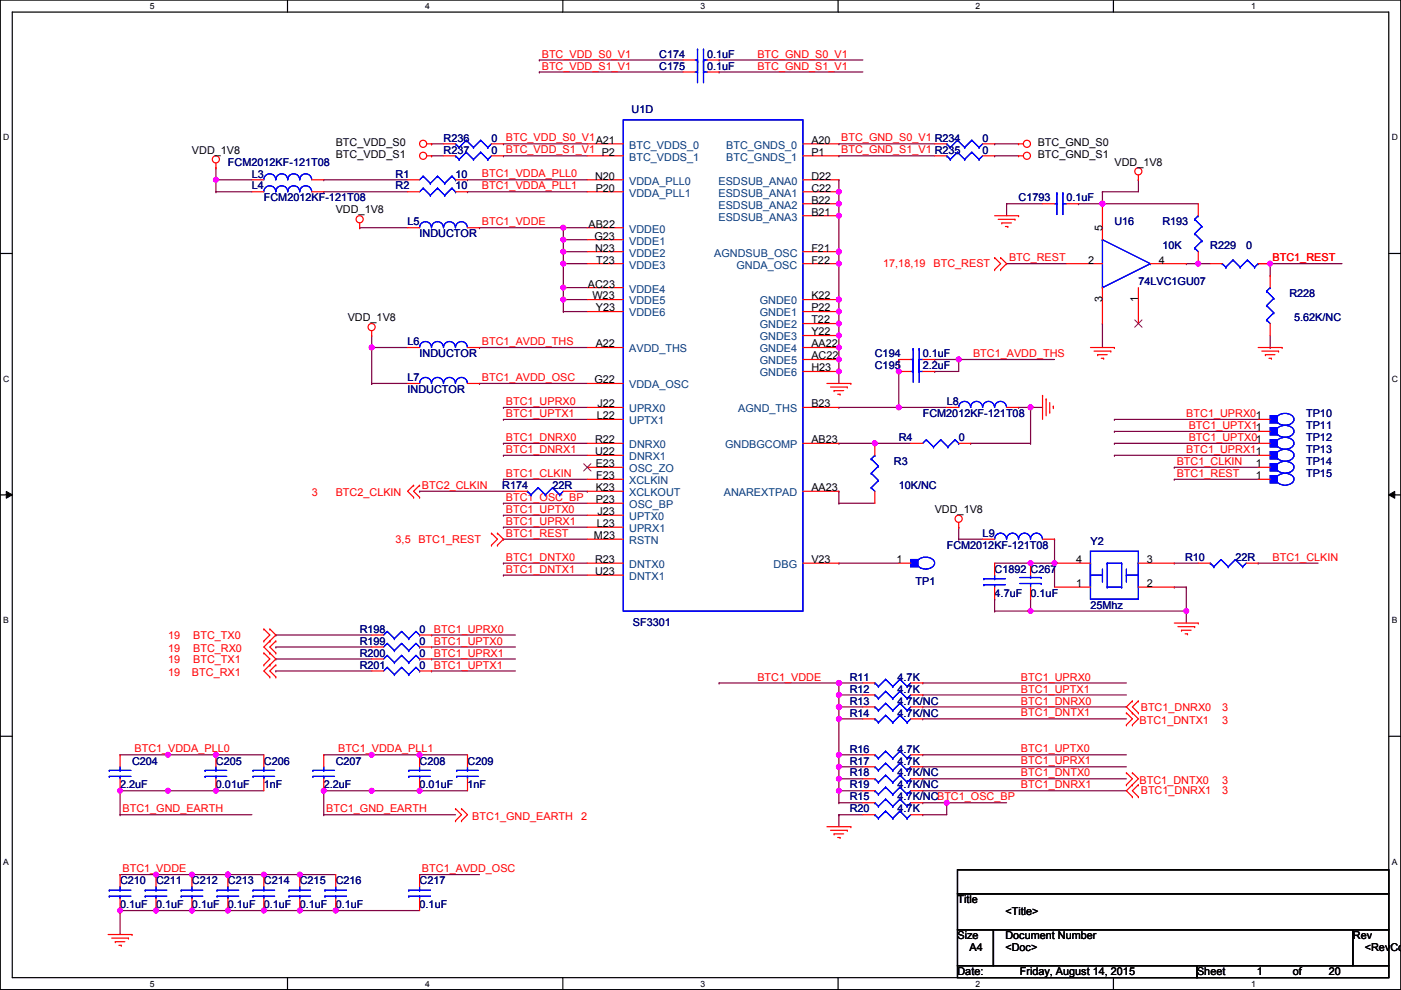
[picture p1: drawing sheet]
<svg xmlns="http://www.w3.org/2000/svg" width="297mm" height="210mm" viewBox="0 0 297 210" stroke-linecap="round" stroke-linejoin="round" font-family="sans-serif">
<defs><g id="words">
<g font-size="2.3" fill="#f00">
<text x="114.9" y="14.8">BTC_VDD_S1_V1</text>
<text x="114.9" y="12.2">BTC_VDD_S0_V1</text>
<text x="160.6" y="12.2">BTC_GND_S0_V1</text>
<text x="160.6" y="14.8">BTC_GND_S1_V1</text>
<text x="107.2" y="30">BTC_VDD_S0_V1A21</text>
<text x="178.4" y="30">BTC_GND_S0_V1 R234</text>
<text x="107.2" y="32.5">BTC_VDD_S1_V1 P2</text>
<text x="178.4" y="32.5">BTC_GND_S1_V1 R235</text>
<text x="102.2" y="37.6">BTC1_VDDA_PLL0</text>
<text x="102.2" y="40.2">BTC1_VDDA_PLL1</text>
<text x="102.2" y="47.8">BTC1_VDDE</text>
<text x="187.3" y="56.7">17,18,19</text>
<text x="197.9" y="56.7">BTC_REST</text>
<text x="213.9" y="55.4">BTC_REST</text>
<text x="269.8" y="55.4">BTC1_REST</text>
<text x="102.2" y="73.2">BTC1_AVDD_THS</text>
<text x="206.3" y="75.7">BTC1_AVDD_THS</text>
<text x="102.2" y="80.8">BTC1_AVDD_OSC</text>
<text x="107.2" y="85.9">BTC1_UPRX0</text>
<text x="107.2" y="88.4">BTC1_UPTX1</text>
<text x="251.5" y="88.4">BTC1_UPRX01</text>
<text x="107.2" y="93.5">BTC1_DNRX0</text>
<text x="252" y="91">BTC1_UPTX11</text>
<text x="252" y="93.5">BTC1_UPTX01</text>
<text x="107.2" y="101.1">BTC1_CLKIN</text>
<text x="107.2" y="96">BTC1_DNRX1</text>
<text x="249.5" y="98.6">BTC1_CLKIN</text>
<text x="249.5" y="101.1">BTC1_REST</text>
<text x="251.5" y="96">BTC1_UPRX11</text>
<text x="66.1" y="105.2">3</text>
<text x="71.2" y="105.2">BTC2_CLKIN</text>
<text x="89.5" y="103.7">BTC2_CLKIN</text>
<text x="107.2" y="106.2">BTC1_OSC_BP</text>
<text x="107.2" y="108.7">BTC1_UPTX0</text>
<text x="107.2" y="111.3">BTC1_UPRX1</text>
<text x="107.2" y="113.8">BTC1_REST</text>
<text x="83.9" y="115.1">3,5</text>
<text x="88.7" y="115.1">BTC1_REST</text>
<text x="107.2" y="118.9">BTC1_DNTX0</text>
<text x="269.8" y="118.9">BTC1_CLKIN</text>
<text x="107.2" y="121.4">BTC1_DNTX1</text>
<text x="35.6" y="135.4">19</text>
<text x="41" y="135.4">BTC_TX0</text>
<text x="92" y="134.1">BTC1_UPRX0</text>
<text x="92" y="136.7">BTC1_UPTX0</text>
<text x="35.6" y="140.5">19</text>
<text x="35.6" y="138.2">19</text>
<text x="35.6" y="143.3">19</text>
<text x="40.7" y="143.3">BTC_RX1</text>
<text x="41" y="140.5">BTC_TX1</text>
<text x="41" y="138.2">BTC_RX0</text>
<text x="92" y="141.8">BTC1_UPTX1</text>
<text x="92" y="139.2">BTC1_UPRX1</text>
<text x="160.6" y="144.3">BTC1_VDDE</text>
<text x="216.5" y="144.3">BTC1_UPRX0</text>
<text x="216.5" y="146.8">BTC1_UPTX1</text>
<text x="216.5" y="149.4">BTC1_DNRX0</text>
<text x="216.5" y="151.9">BTC1_DNTX1</text>
<text x="241.6" y="153.5">BTC1_DNTX1</text>
<text x="241.9" y="150.7">BTC1_DNRX0</text>
<text x="259.1" y="150.7">3</text>
<text x="259.1" y="153.5">3</text>
<text x="28.5" y="159.5">BTC1_VDDA_PLL0</text>
<text x="71.7" y="159.5">BTC1_VDDA_PLL1</text>
<text x="216.5" y="159.5">BTC1_UPTX0</text>
<text x="216.5" y="164.6">BTC1_DNTX0</text>
<text x="216.5" y="167.2">BTC1_DNRX1</text>
<text x="216.5" y="162.1">BTC1_UPRX1</text>
<text x="241.6" y="166.2">BTC1_DNTX0</text>
<text x="259.1" y="166.2">3</text>
<text x="26" y="172.2">BTC1_GND_EARTH</text>
<text x="69.1" y="172.2">BTC1_GND_EARTH</text>
<text x="100.1" y="173.8">BTC1_GND_EARTH</text>
<text x="123.2" y="173.8">2</text>
<text x="241.9" y="168.4">BTC1_DNRX1</text>
<text x="259.1" y="168.4">3</text>
<text x="26" y="184.9">BTC1_VDDE</text>
<text x="89.5" y="184.9">BTC1_AVDD_OSC</text>
</g>
<g font-size="2.3" fill="#000080">
<text x="139.8" y="12.2">C174</text>
<text x="139.8" y="14.8">C175</text>
<text x="149.9" y="12.2">0.1uF</text>
<text x="149.9" y="14.8">0.1uF</text>
<text x="133.9" y="23.9">U1D</text>
<text x="48.3" y="35.1">FCM2012KF-121T08</text>
<text x="94" y="30">R236</text>
<text x="94" y="32.6">R237</text>
<text x="104.2" y="30">0</text>
<text x="104.2" y="32.6">0</text>
<text x="208.3" y="30">0</text>
<text x="208.3" y="32.6">0</text>
<text x="53.4" y="37.6">L3</text>
<text x="53.4" y="40.2">L4</text>
<text x="83.9" y="37.6">R1</text>
<text x="83.9" y="40.2">R2</text>
<text x="96.6" y="37.6">10</text>
<text x="96.6" y="40.2">10</text>
<text x="55.9" y="42.7">FCM2012KF-121T08</text>
<text x="86.4" y="47.8">L5</text>
<text x="216" y="42.7">C1793</text>
<text x="226.1" y="42.7">0.1uF</text>
<text x="236.3" y="47.8">U16</text>
<text x="246.4" y="47.8">R193</text>
<text x="89" y="50.3">INDUCTOR</text>
<text x="246.4" y="52.9">10K</text>
<text x="256.6" y="52.9">R229</text>
<text x="264.2" y="52.9">0</text>
<text x="241.4" y="60.5">74LVC1GU07</text>
<text x="273.4" y="63">R228</text>
<text x="274.4" y="68.1">5.62K/NC</text>
<text x="86.4" y="73.2">L6</text>
<text x="89" y="75.7">INDUCTOR</text>
<text x="185.5" y="75.7">C194</text>
<text x="195.6" y="75.7">0.1uF</text>
<text x="86.4" y="80.8">L7</text>
<text x="86.4" y="83.4">INDUCTOR</text>
<text x="185.5" y="78.3">C195</text>
<text x="195.6" y="78.3">2.2uF</text>
<text x="195.6" y="88.4">FCM2012KF-121T08</text>
<text x="200.7" y="85.9">L8</text>
<text x="276.9" y="88.4">TP10</text>
<text x="190.6" y="93.5">R4</text>
<text x="203.3" y="93.5">0</text>
<text x="276.9" y="91">TP11</text>
<text x="276.9" y="93.5">TP12</text>
<text x="189.5" y="98.6">R3</text>
<text x="276.9" y="96.1">TP13</text>
<text x="276.9" y="98.6">TP14</text>
<text x="276.9" y="101.1">TP15</text>
<text x="106.5" y="103.7">R174</text>
<text x="117.2" y="103.7">22R</text>
<text x="190.6" y="103.7">10K/NC</text>
<text x="208.3" y="113.8">L9</text>
<text x="200.7" y="116.4">FCM2012KF-121T08</text>
<text x="231.2" y="115.6">Y2</text>
<text x="251.3" y="118.9">R10</text>
<text x="261.9" y="118.9">22R</text>
<text x="194.1" y="124">TP1</text>
<text x="210.9" y="121.5">C1892</text>
<text x="218.5" y="121.5">C267</text>
<text x="210.9" y="126.5">4.7uF</text>
<text x="218.5" y="126.5">0.1uF</text>
<text x="231.2" y="129.1">25Mhz</text>
<text x="76.3" y="134.2">R198</text>
<text x="76.3" y="136.7">R199</text>
<text x="89" y="134.2">0</text>
<text x="89" y="136.7">0</text>
<text x="134.2" y="132.6">SF3301</text>
<text x="76.3" y="139.2">R200</text>
<text x="76.3" y="141.8">R201</text>
<text x="89" y="139.2">0</text>
<text x="89" y="141.8">0</text>
<text x="180.1" y="144.3">R11</text>
<text x="180.1" y="146.9">R12</text>
<text x="180.1" y="149.4">R13</text>
<text x="190.3" y="144.3">4.7K</text>
<text x="190.3" y="146.9">4.7K</text>
<text x="190.3" y="149.4">4.7K/NC</text>
<text x="180.1" y="151.9">R14</text>
<text x="190.3" y="151.9">4.7K/NC</text>
<text x="180.1" y="159.6">R16</text>
<text x="190.3" y="159.6">4.7K</text>
<text x="25.5" y="167.2">2.2uF</text>
<text x="28" y="162.1">C204</text>
<text x="45.8" y="162.1">C205</text>
<text x="45.8" y="167.2">0.01uF</text>
<text x="55.9" y="162.1">C206</text>
<text x="55.9" y="167.2">1nF</text>
<text x="68.6" y="167.2">2.2uF</text>
<text x="71.2" y="162.1">C207</text>
<text x="89" y="162.1">C208</text>
<text x="89" y="167.2">0.01uF</text>
<text x="99.1" y="162.1">C209</text>
<text x="99.1" y="167.2">1nF</text>
<text x="180.1" y="162.1">R17</text>
<text x="180.1" y="167.2">R19</text>
<text x="180.1" y="164.6">R18</text>
<text x="190.3" y="162.1">4.7K</text>
<text x="190.3" y="167.2">4.7K/NC</text>
<text x="190.3" y="164.6">4.7K/NC</text>
<text x="180.1" y="169.7">R15</text>
<text x="180.1" y="172.3">R20</text>
<text x="190.3" y="169.7">4.7K/NCBTC1_OSC_BP</text>
<text x="190.3" y="172.3">4.7K</text>
<text x="25.5" y="187.5">C210</text>
<text x="33.1" y="187.5">C211</text>
<text x="40.7" y="187.5">C212</text>
<text x="48.3" y="187.5">C213</text>
<text x="55.9" y="187.5">C214</text>
<text x="63.6" y="187.5">C215</text>
<text x="71.2" y="187.5">C216</text>
<text x="89" y="187.5">C217</text>
<text x="25.5" y="192.6">0.1uF</text>
<text x="33.1" y="192.6">0.1uF</text>
<text x="40.7" y="192.6">0.1uF</text>
<text x="48.3" y="192.6">0.1uF</text>
<text x="55.9" y="192.6">0.1uF</text>
<text x="63.6" y="192.6">0.1uF</text>
<text x="71.2" y="192.6">0.1uF</text>
<text x="89" y="192.6">0.1uF</text>
</g>
<g font-size="2.3">
<text x="40.7" y="32.6">VDD_1V8</text>
<text x="71.2" y="31">BTC_VDD_S0</text>
<text x="71.2" y="33.6">BTC_VDD_S1</text>
<text x="172" y="30.5">A20</text>
<text x="172" y="33">P1</text>
<text x="220" y="31">BTC_GND_S0</text>
<text x="220" y="33.6">BTC_GND_S1</text>
<text x="236.3" y="35.1">VDD_1V8</text>
<text x="126.2" y="38.1">N20</text>
<text x="126.3" y="40.6">P20</text>
<text x="172" y="38.1">D22</text>
<text x="172" y="40.6">C22</text>
<text x="71.2" y="45.3">VDD_1V8</text>
<text x="172" y="43.2">B22</text>
<text x="172" y="45.7">B21</text>
<text x="124.8" y="48.3">AB22</text>
<text x="126" y="50.8">G23</text>
<text x="126.2" y="53.3">N23</text>
<text x="172" y="53.3">F21</text>
<text x="233.7" y="49" transform="rotate(-90 233.7 49)">5</text>
<text x="126.4" y="55.9">T23</text>
<text x="172" y="55.9">F22</text>
<text x="230.7" y="55.9">2</text>
<text x="245.7" y="55.9">4</text>
<text x="124.6" y="61">AC23</text>
<text x="125.6" y="63.5">W23</text>
<text x="172" y="63.5">K22</text>
<text x="233.7" y="64.1" transform="rotate(-90 233.7 64.1)">3</text>
<text x="241.3" y="64.1" transform="rotate(-90 241.3 64.1)">1</text>
<text x="73.7" y="68.1">VDD_1V8</text>
<text x="126.3" y="66">Y23</text>
<text x="172" y="66">P22</text>
<text x="172" y="68.6">T22</text>
<text x="172" y="71.1">Y22</text>
<text x="126.3" y="73.7">A22</text>
<text x="172" y="73.7">AA22</text>
<text x="172" y="76.2">AC22</text>
<text x="126" y="81.3">G22</text>
<text x="172" y="78.7">H23</text>
<text x="126.6" y="88.9">L22</text>
<text x="126.7" y="86.4">J22</text>
<text x="172" y="86.4">B23</text>
<text x="126.2" y="94">R22</text>
<text x="172" y="94">AB23</text>
<text x="126.2" y="96.5">U22</text>
<text x="126.3" y="99.1">E23</text>
<text x="126.4" y="101.6">F23</text>
<text x="266.3" y="99.1">1</text>
<text x="266.3" y="101.6">1</text>
<text x="126.3" y="104.1">K23</text>
<text x="126.3" y="106.7">P23</text>
<text x="172" y="104.1">AA23</text>
<text x="126.6" y="111.8">L23</text>
<text x="126.7" y="109.2">J23</text>
<text x="198.2" y="108.8">VDD_1V8</text>
<text x="125.9" y="114.3">M23</text>
<text x="126.2" y="119.4">R23</text>
<text x="172" y="119.4">V23</text>
<text x="190.1" y="119.4">1</text>
<text x="228.2" y="119.4">4</text>
<text x="243.1" y="119.4">3</text>
<text x="126.2" y="121.9">U23</text>
<text x="228.2" y="124.5">1</text>
<text x="243.1" y="124.5">2</text>
<text x="203" y="191.6">Title</text>
<text x="213.2" y="194.1">&lt;Title&gt;</text>
<text x="203" y="199.2">Size</text>
<text x="205.5" y="201.7">A4</text>
<text x="213.2" y="199.2">Document Number</text>
<text x="213.2" y="201.7">&lt;Doc&gt;</text>
<text x="286.8" y="199.2">Rev</text>
<text x="289.4" y="201.7">&lt;RevCod</text>
<text x="203" y="206.8">Date:</text>
<text x="216.2" y="206.8">Friday, August 14, 2015</text>
<text x="253.8" y="206.8">Sheet</text>
<text x="266.5" y="206.8">1</text>
<text x="274.1" y="206.8">of</text>
<text x="281.7" y="206.8">20</text>
</g>
<g font-size="2.3" fill="#004080">
<text x="133.4" y="31.5">BTC_VDDS_0</text>
<text x="133.4" y="34.1">BTC_VDDS_1</text>
<text x="154" y="31.5">BTC_GNDS_0</text>
<text x="154" y="34.1">BTC_GNDS_1</text>
<text x="133.4" y="39.2">VDDA_PLL0</text>
<text x="133.4" y="41.7">VDDA_PLL1</text>
<text x="152.3" y="39.2">ESDSUB_ANA0</text>
<text x="152.3" y="41.7">ESDSUB_ANA1</text>
<text x="152.3" y="44.2">ESDSUB_ANA2</text>
<text x="152.3" y="46.8">ESDSUB_ANA3</text>
<text x="133.4" y="49.3">VDDE0</text>
<text x="133.4" y="51.9">VDDE1</text>
<text x="133.4" y="54.4">VDDE2</text>
<text x="133.4" y="56.9">VDDE3</text>
<text x="151.4" y="54.4">AGNDSUB_OSC</text>
<text x="156.1" y="56.9">GNDA_OSC</text>
<text x="133.4" y="62">VDDE4</text>
<text x="133.4" y="64.6">VDDE5</text>
<text x="161.1" y="64.6">GNDE0</text>
<text x="133.4" y="67.1">VDDE6</text>
<text x="161.1" y="67.1">GNDE1</text>
<text x="161.1" y="69.6">GNDE2</text>
<text x="133.4" y="74.7">AVDD_THS</text>
<text x="161.1" y="72.2">GNDE3</text>
<text x="161.1" y="74.7">GNDE4</text>
<text x="161.1" y="77.3">GNDE5</text>
<text x="133.4" y="82.3">VDDA_OSC</text>
<text x="161.1" y="79.8">GNDE6</text>
<text x="133.4" y="87.4">UPRX0</text>
<text x="133.4" y="90">UPTX1</text>
<text x="156.5" y="87.4">AGND_THS</text>
<text x="133.4" y="95">DNRX0</text>
<text x="153.8" y="95">GNDBGCOMP</text>
<text x="133.4" y="97.6">DNRX1</text>
<text x="133.4" y="100.1">OSC_ZO</text>
<text x="133.4" y="102.7">XCLKIN</text>
<text x="133.4" y="105.2">XCLKOUT</text>
<text x="133.4" y="107.7">OSC_BP</text>
<text x="153.5" y="105.2">ANAREXTPAD</text>
<text x="133.4" y="110.3">UPTX0</text>
<text x="133.4" y="112.8">UPRX1</text>
<text x="133.4" y="115.4">RSTN</text>
<text x="133.4" y="120.4">DNTX0</text>
<text x="133.4" y="123">DNTX1</text>
<text x="164" y="120.4">DBG</text>
</g>
<g font-size="1.8">
<text x="31.8" y="1.9">5</text>
<text x="90.1" y="1.9">4</text>
<text x="148.5" y="1.9">3</text>
<text x="206.9" y="1.9">2</text>
<text x="265.2" y="1.9">1</text>
<text x=".7" y="29.8">D</text>
<text x="295.1" y="29.8">D</text>
<text x=".7" y="81">C</text>
<text x="295.1" y="81">C</text>
<text x=".7" y="132.1">B</text>
<text x="295.1" y="132.1">B</text>
<text x=".7" y="183.3">A</text>
<text x="295.1" y="183.3">A</text>
<text x="31.8" y="209.2">5</text>
<text x="90.1" y="209.2">4</text>
<text x="148.5" y="209.2">3</text>
<text x="206.9" y="209.2">2</text>
<text x="265.2" y="209.2">1</text>
</g>
</g></defs>
<path d="M.1 0h296.9v209.8h-296.9zM2.6 2.6h291.8v204.7h-291.8z" fill="none" stroke="#000" stroke-width=".25"/>
<g fill="#fff">
<path d="M31.8 .3h1v2h-1z"/>
<path d="M31.8 207.5h1v2.1h-1z"/>
</g>
<path d="M61 0v2.6M61 207.3v2.5" fill="none" stroke="#000" stroke-width=".25"/>
<g fill="#fff">
<path d="M90.1 .3h1v2h-1z"/>
<path d="M90.1 207.5h1v2.1h-1z"/>
</g>
<path d="M119.3 0v2.6M119.3 207.3v2.5" fill="none" stroke="#000" stroke-width=".25"/>
<g fill="#fff">
<path d="M148.5 .3h1v2h-1z"/>
<path d="M148.5 207.5h1v2.1h-1z"/>
</g>
<path d="M177.7 0v2.6M177.7 207.3v2.5" fill="none" stroke="#000" stroke-width=".25"/>
<g fill="#fff">
<path d="M206.9 .3h1v2h-1z"/>
<path d="M206.9 207.5h1v2.1h-1z"/>
</g>
<path d="M236.1 0v2.6M236.1 207.3v2.5" fill="none" stroke="#000" stroke-width=".25"/>
<g fill="#fff">
<path d="M265.2 .3h1v2h-1z"/>
<path d="M265.2 207.5h1v2.1h-1z"/>
<path d="M.7 28.2h1.3v2h-1.3z"/>
<path d="M295.1 28.2h1.3v2h-1.3z"/>
<path d="M.7 79.3h1.3v2.1h-1.3z"/>
<path d="M295.1 79.3h1.3v2.1h-1.3z"/>
</g>
<path d="M.1 53.7h2.5M294.4 53.7h2.6" fill="none" stroke="#000" stroke-width=".25"/>
<g fill="#fff">
<path d="M.7 130.5h1.2v2h-1.2z"/>
<path d="M295.1 130.5h1.2v2h-1.2z"/>
</g>
<path d="M.1 104.9h2.5M294.4 104.9h2.6" fill="none" stroke="#000" stroke-width=".25"/>
<path d="M1.3 104.2l1.3 .7-1.3 .7zM294.4 104.9l1.3-.7v1.4z" fill="#000"/>
<path d="M1.3 104.2l1.3 .7-1.3 .7zM294.4 104.9l1.3-.7v1.4z" fill="none" stroke="#000" stroke-width=".21"/>
<g fill="#fff">
<path d="M.7 181.7h1.2v2h-1.2z"/>
<path d="M295.1 181.7h1.2v2h-1.2z"/>
</g>
<path d="M.1 156.1h2.5M294.4 156.1h2.6" fill="none" stroke="#000" stroke-width=".25"/>
<g fill="none" stroke="#800040" stroke-width=".25">
<path d="M45.8 38.1h.1M45.8 38.1h7.6M45.8 38.1v2.6M68.6 38.1h.1M68.6 38.1h17.8M99.1 38.1h.1M99.1 38.1h25.4M45.8 40.7h.1M45.8 40.7h7.6M68.6 40.7h.1M68.6 40.7h17.8M99.1 40.7h.1"/>
<path d="M99.1 40.7h25.4"/>
</g>
<circle cx="45.8" cy="38.1" r=".5" fill="#f0f"/>
<circle cx="45.8" cy="38.1" r=".5" fill="none" stroke="#f0f" stroke-width=".25"/>
<path d="M45.8 35.6h.1M45.8 35.6v2.5M119.4 48.3h.1M119.4 48.3h5.1" fill="none" stroke="#800040" stroke-width=".25"/>
<circle cx="119.4" cy="48.3" r=".5" fill="#f0f"/>
<circle cx="119.4" cy="48.3" r=".5" fill="none" stroke="#f0f" stroke-width=".25"/>
<path d="M119.4 50.8h.1M119.4 53.4h.1M119.4 50.8h5.1M119.4 53.4h5.1" fill="none" stroke="#800040" stroke-width=".25"/>
<circle cx="119.4" cy="53.3" r=".5" fill="#f0f"/>
<circle cx="119.4" cy="53.3" r=".5" fill="none" stroke="#f0f" stroke-width=".25"/>
<path d="M119.4 55.9h.1M119.4 55.9h5.1M119.4 61h.1M119.4 63.5h.1M119.4 66.1h.1M119.4 61h5.1M119.4 63.5h5.1M119.4 66.1h5.1M119.4 63.5v2.6" fill="none" stroke="#800040" stroke-width=".25"/>
<circle cx="119.4" cy="63.5" r=".5" fill="#f0f"/>
<circle cx="119.4" cy="63.5" r=".5" fill="none" stroke="#f0f" stroke-width=".25"/>
<path d="M119.4 61h.1M119.4 61v2.5" fill="none" stroke="#800040" stroke-width=".25"/>
<circle cx="119.4" cy="61" r=".5" fill="#f0f"/>
<circle cx="119.4" cy="61" r=".5" fill="none" stroke="#f0f" stroke-width=".25"/>
<path d="M119.4 55.9h.1M119.4 55.9v5.1" fill="none" stroke="#800040" stroke-width=".25"/>
<circle cx="119.4" cy="55.9" r=".5" fill="#f0f"/>
<circle cx="119.4" cy="55.9" r=".5" fill="none" stroke="#f0f" stroke-width=".25"/>
<path d="M119.4 53.4h.1M119.4 50.8h.1M119.4 50.8v5.1" fill="none" stroke="#800040" stroke-width=".25"/>
<circle cx="119.4" cy="50.8" r=".5" fill="#f0f"/>
<circle cx="119.4" cy="50.8" r=".5" fill="none" stroke="#f0f" stroke-width=".25"/>
<g fill="none" stroke="#800040" stroke-width=".25">
<path d="M76.3 48.3h.1M76.3 48.3h10.1M101.7 48.3h.1M101.7 48.3h17.7M119.4 48.3h.1M119.4 48.3v2.5M78.8 73.7h.1M78.8 73.7h7.6M78.8 71.1v2.6M101.7 73.7h.1M101.7 73.7h22.8M78.8 81.3h.1"/>
<path d="M78.8 81.3h7.6M101.7 81.3h.1M101.7 81.3h22.8"/>
</g>
<circle cx="78.8" cy="73.7" r=".5" fill="#f0f"/>
<circle cx="78.8" cy="73.7" r=".5" fill="none" stroke="#f0f" stroke-width=".25"/>
<path d="M177.9 38.1h.1M177.9 38.1v2.6M177.9 45.7h.1M177.9 43.2v2.5" fill="none" stroke="#800040" stroke-width=".25"/>
<circle cx="177.8" cy="43.2" r=".5" fill="#f0f"/>
<circle cx="177.8" cy="43.2" r=".5" fill="none" stroke="#f0f" stroke-width=".25"/>
<circle cx="177.8" cy="45.7" r=".5" fill="#f0f"/>
<circle cx="177.8" cy="45.7" r=".5" fill="none" stroke="#f0f" stroke-width=".25"/>
<path d="M177.9 78.8h.1M177.9 78.8v2.5" fill="none" stroke="#800040" stroke-width=".25"/>
<circle cx="177.8" cy="78.7" r=".5" fill="#f0f"/>
<circle cx="177.8" cy="78.7" r=".5" fill="none" stroke="#f0f" stroke-width=".25"/>
<path d="M177.9 73.7h.1M177.9 73.7v2.5" fill="none" stroke="#800040" stroke-width=".25"/>
<circle cx="177.8" cy="73.7" r=".5" fill="#f0f"/>
<circle cx="177.8" cy="73.7" r=".5" fill="none" stroke="#f0f" stroke-width=".25"/>
<path d="M177.9 68.6h.1M177.9 68.6v2.5" fill="none" stroke="#800040" stroke-width=".25"/>
<circle cx="177.8" cy="68.6" r=".5" fill="#f0f"/>
<circle cx="177.8" cy="68.6" r=".5" fill="none" stroke="#f0f" stroke-width=".25"/>
<path d="M177.9 63.5h.1M177.9 63.5v2.6" fill="none" stroke="#800040" stroke-width=".25"/>
<circle cx="177.8" cy="63.5" r=".5" fill="#f0f"/>
<circle cx="177.8" cy="63.5" r=".5" fill="none" stroke="#f0f" stroke-width=".25"/>
<path d="M177.9 40.7h.1M177.9 40.7v2.5" fill="none" stroke="#800040" stroke-width=".25"/>
<circle cx="177.8" cy="40.6" r=".5" fill="#f0f"/>
<circle cx="177.8" cy="40.6" r=".5" fill="none" stroke="#f0f" stroke-width=".25"/>
<path d="M177.9 71.1h.1M177.9 71.1v2.6" fill="none" stroke="#800040" stroke-width=".25"/>
<circle cx="177.8" cy="71.1" r=".5" fill="#f0f"/>
<circle cx="177.8" cy="71.1" r=".5" fill="none" stroke="#f0f" stroke-width=".25"/>
<path d="M177.9 66.1h.1M177.9 66.1v2.5" fill="none" stroke="#800040" stroke-width=".25"/>
<circle cx="177.8" cy="66" r=".5" fill="#f0f"/>
<circle cx="177.8" cy="66" r=".5" fill="none" stroke="#f0f" stroke-width=".25"/>
<path d="M177.9 55.9h.1M177.9 55.9v7.6" fill="none" stroke="#800040" stroke-width=".25"/>
<circle cx="177.8" cy="63.5" r=".5" fill="#f0f"/>
<circle cx="177.8" cy="63.5" r=".5" fill="none" stroke="#f0f" stroke-width=".25"/>
<circle cx="177.8" cy="55.9" r=".5" fill="#f0f"/>
<circle cx="177.8" cy="55.9" r=".5" fill="none" stroke="#f0f" stroke-width=".25"/>
<path d="M190.6 86.4h.1M190.6 86.4h10.1M218.5 86.4h.1M218.5 86.4h2.5" fill="none" stroke="#800040" stroke-width=".25"/>
<circle cx="218.5" cy="86.4" r=".5" fill="#f0f"/>
<circle cx="218.5" cy="86.4" r=".5" fill="none" stroke="#f0f" stroke-width=".25"/>
<path d="M190.6 76.2h.1M190.6 76.2v10.2M190.6 86.4h.1" fill="none" stroke="#800040" stroke-width=".25"/>
<circle cx="190.5" cy="78.7" r=".5" fill="#f0f"/>
<circle cx="190.5" cy="78.7" r=".5" fill="none" stroke="#f0f" stroke-width=".25"/>
<circle cx="190.5" cy="86.4" r=".5" fill="#f0f"/>
<circle cx="190.5" cy="86.4" r=".5" fill="none" stroke="#f0f" stroke-width=".25"/>
<path d="M203.3 76.2h.1M203.3 76.2v2.6" fill="none" stroke="#800040" stroke-width=".25"/>
<circle cx="203.2" cy="76.2" r=".5" fill="#f0f"/>
<circle cx="203.2" cy="76.2" r=".5" fill="none" stroke="#f0f" stroke-width=".25"/>
<path d="M198.2 78.8h.1M198.2 78.8h5.1M203.3 76.2h.1M203.3 76.2h20.3M185.5 94h.1M185.5 94h7.6" fill="none" stroke="#800040" stroke-width=".25"/>
<circle cx="185.5" cy="94" r=".5" fill="#f0f"/>
<circle cx="185.5" cy="94" r=".5" fill="none" stroke="#f0f" stroke-width=".25"/>
<path d="M205.8 94h.1M205.8 94h12.7M216 86.4h.1M216 86.4h2.5v7.6M218.5 94h.1M177.9 106.7h.1M177.9 104.2h.1M177.9 106.7h7.6M177.9 104.2v2.5M45.8 160h.1M45.8 160h10.1" fill="none" stroke="#800040" stroke-width=".25"/>
<circle cx="45.8" cy="160" r=".5" fill="#f0f"/>
<circle cx="45.8" cy="160" r=".5" fill="none" stroke="#f0f" stroke-width=".25"/>
<path d="M25.5 160h.1M25.5 160h20.3M35.6 160h.1" fill="none" stroke="#800040" stroke-width=".25"/>
<circle cx="35.6" cy="160" r=".5" fill="#f0f"/>
<circle cx="35.6" cy="160" r=".5" fill="none" stroke="#f0f" stroke-width=".25"/>
<path d="M25.5 167.7h.1M25.5 167.7h10.1" fill="none" stroke="#800040" stroke-width=".25"/>
<circle cx="25.4" cy="167.6" r=".5" fill="#f0f"/>
<circle cx="25.4" cy="167.6" r=".5" fill="none" stroke="#f0f" stroke-width=".25"/>
<path d="M45.8 167.7h.1M45.8 167.7h10.1" fill="none" stroke="#800040" stroke-width=".25"/>
<circle cx="45.8" cy="167.6" r=".5" fill="#f0f"/>
<circle cx="45.8" cy="167.6" r=".5" fill="none" stroke="#f0f" stroke-width=".25"/>
<path d="M25.5 167.7h.1M25.5 167.7v5M68.6 160h.1M68.6 160h20.4M78.8 160h.1" fill="none" stroke="#800040" stroke-width=".25"/>
<circle cx="78.8" cy="160" r=".5" fill="#f0f"/>
<circle cx="78.8" cy="160" r=".5" fill="none" stroke="#f0f" stroke-width=".25"/>
<path d="M89 167.7h.1M89 167.7h10.1" fill="none" stroke="#800040" stroke-width=".25"/>
<circle cx="88.9" cy="167.6" r=".5" fill="#f0f"/>
<circle cx="88.9" cy="167.6" r=".5" fill="none" stroke="#f0f" stroke-width=".25"/>
<path d="M68.6 167.7h.1M68.6 167.7h10.2" fill="none" stroke="#800040" stroke-width=".25"/>
<circle cx="68.6" cy="167.6" r=".5" fill="#f0f"/>
<circle cx="68.6" cy="167.6" r=".5" fill="none" stroke="#f0f" stroke-width=".25"/>
<path d="M68.6 167.7h.1M68.6 167.7v5M89 160h.1M89 160h10.1" fill="none" stroke="#800040" stroke-width=".25"/>
<circle cx="88.9" cy="160" r=".5" fill="#f0f"/>
<circle cx="88.9" cy="160" r=".5" fill="none" stroke="#f0f" stroke-width=".25"/>
<path d="M40.7 185.4h.1M40.7 185.4h7.6" fill="none" stroke="#800040" stroke-width=".25"/>
<circle cx="48.3" cy="185.4" r=".5" fill="#f0f"/>
<circle cx="48.3" cy="185.4" r=".5" fill="none" stroke="#f0f" stroke-width=".25"/>
<circle cx="40.7" cy="185.4" r=".5" fill="#f0f"/>
<circle cx="40.7" cy="185.4" r=".5" fill="none" stroke="#f0f" stroke-width=".25"/>
<path d="M25.5 185.4h.1M25.5 185.4h15.2M33.1 185.4h.1" fill="none" stroke="#800040" stroke-width=".25"/>
<circle cx="33.1" cy="185.4" r=".5" fill="#f0f"/>
<circle cx="33.1" cy="185.4" r=".5" fill="none" stroke="#f0f" stroke-width=".25"/>
<path d="M63.6 185.4h.1M63.6 185.4h7.6" fill="none" stroke="#800040" stroke-width=".25"/>
<circle cx="63.5" cy="185.4" r=".5" fill="#f0f"/>
<circle cx="63.5" cy="185.4" r=".5" fill="none" stroke="#f0f" stroke-width=".25"/>
<path d="M48.3 185.4h.1M48.3 185.4h7.6" fill="none" stroke="#800040" stroke-width=".25"/>
<circle cx="48.3" cy="185.4" r=".5" fill="#f0f"/>
<circle cx="48.3" cy="185.4" r=".5" fill="none" stroke="#f0f" stroke-width=".25"/>
<path d="M63.6 193.1h.1M63.6 193.1h7.6" fill="none" stroke="#800040" stroke-width=".25"/>
<circle cx="71.2" cy="193" r=".5" fill="#f0f"/>
<circle cx="71.2" cy="193" r=".5" fill="none" stroke="#f0f" stroke-width=".25"/>
<circle cx="63.5" cy="193" r=".5" fill="#f0f"/>
<circle cx="63.5" cy="193" r=".5" fill="none" stroke="#f0f" stroke-width=".25"/>
<path d="M33.1 193.1h.1M33.1 193.1h7.6" fill="none" stroke="#800040" stroke-width=".25"/>
<circle cx="33.1" cy="193" r=".5" fill="#f0f"/>
<circle cx="33.1" cy="193" r=".5" fill="none" stroke="#f0f" stroke-width=".25"/>
<path d="M55.9 193.1h.1M55.9 193.1h7.7" fill="none" stroke="#800040" stroke-width=".25"/>
<circle cx="55.9" cy="193" r=".5" fill="#f0f"/>
<circle cx="55.9" cy="193" r=".5" fill="none" stroke="#f0f" stroke-width=".25"/>
<path d="M40.7 193.1h.1M40.7 193.1h7.6" fill="none" stroke="#800040" stroke-width=".25"/>
<circle cx="40.7" cy="193" r=".5" fill="#f0f"/>
<circle cx="40.7" cy="193" r=".5" fill="none" stroke="#f0f" stroke-width=".25"/>
<path d="M48.3 193.1h.1M48.3 193.1h7.6" fill="none" stroke="#800040" stroke-width=".25"/>
<circle cx="48.3" cy="193" r=".5" fill="#f0f"/>
<circle cx="48.3" cy="193" r=".5" fill="none" stroke="#f0f" stroke-width=".25"/>
<path d="M25.5 193.1h.1M25.5 193.1h7.6" fill="none" stroke="#800040" stroke-width=".25"/>
<circle cx="25.4" cy="193" r=".5" fill="#f0f"/>
<circle cx="25.4" cy="193" r=".5" fill="none" stroke="#f0f" stroke-width=".25"/>
<path d="M177.9 149.9h.1M177.9 149.9h5M25.5 193.1h.1M25.5 193.1v5M71.2 193.1h.1M71.2 193.1h17.8M89 185.4h.1M89 185.4h12.7" fill="none" stroke="#800040" stroke-width=".25"/>
<circle cx="177.8" cy="149.9" r=".5" fill="#f0f"/>
<circle cx="177.8" cy="149.9" r=".5" fill="none" stroke="#f0f" stroke-width=".25"/>
<path d="M177.9 152.4h.1M177.9 144.8h.1M177.9 152.4h5M177.9 144.8h5" fill="none" stroke="#800040" stroke-width=".25"/>
<circle cx="177.8" cy="144.8" r=".5" fill="#f0f"/>
<circle cx="177.8" cy="144.8" r=".5" fill="none" stroke="#f0f" stroke-width=".25"/>
<path d="M177.9 147.3h.1M177.9 147.3h5M177.9 162.6h.1M177.9 160h.1M177.9 167.7h.1M177.9 162.6h5M177.9 160h5M177.9 167.7h5" fill="none" stroke="#800040" stroke-width=".25"/>
<circle cx="177.8" cy="167.6" r=".5" fill="#f0f"/>
<circle cx="177.8" cy="167.6" r=".5" fill="none" stroke="#f0f" stroke-width=".25"/>
<path d="M177.9 165.1h.1M177.9 165.1h5" fill="none" stroke="#800040" stroke-width=".25"/>
<circle cx="177.8" cy="165.1" r=".5" fill="#f0f"/>
<circle cx="177.8" cy="165.1" r=".5" fill="none" stroke="#f0f" stroke-width=".25"/>
<g fill="none" stroke="#800040" stroke-width=".25">
<path d="M106.7 86.4h.1M106.7 88.9h.1M106.7 94h.1M106.7 86.4h17.8M106.7 88.9h17.8M106.7 94h17.8M106.7 109.2h.1M106.7 111.8h.1M106.7 119.4h.1M106.7 109.2h17.8M106.7 111.8h17.8M106.7 119.4h17.8"/>
<path d="M177.9 162.6h.1M177.9 162.6v2.5"/>
</g>
<circle cx="177.8" cy="162.6" r=".5" fill="#f0f"/>
<circle cx="177.8" cy="162.6" r=".5" fill="none" stroke="#f0f" stroke-width=".25"/>
<path d="M177.9 147.3h.1M177.9 147.3v2.6" fill="none" stroke="#800040" stroke-width=".25"/>
<circle cx="177.8" cy="147.3" r=".5" fill="#f0f"/>
<circle cx="177.8" cy="147.3" r=".5" fill="none" stroke="#f0f" stroke-width=".25"/>
<path d="M177.9 152.4h.1M177.9 152.4v7.6" fill="none" stroke="#800040" stroke-width=".25"/>
<circle cx="177.8" cy="152.4" r=".5" fill="#f0f"/>
<circle cx="177.8" cy="152.4" r=".5" fill="none" stroke="#f0f" stroke-width=".25"/>
<path d="M177.9 149.9h.1M177.9 149.9v2.5M177.9 165.1h.1M177.9 165.1v2.6" fill="none" stroke="#800040" stroke-width=".25"/>
<circle cx="177.8" cy="149.9" r=".5" fill="#f0f"/>
<circle cx="177.8" cy="149.9" r=".5" fill="none" stroke="#f0f" stroke-width=".25"/>
<path d="M152.5 144.8h.1M152.5 144.8h25.4M177.9 160h.1M177.9 160v2.6" fill="none" stroke="#800040" stroke-width=".25"/>
<circle cx="177.8" cy="160" r=".5" fill="#f0f"/>
<circle cx="177.8" cy="160" r=".5" fill="none" stroke="#f0f" stroke-width=".25"/>
<path d="M177.9 144.8h.1M177.9 144.8v2.5" fill="none" stroke="#800040" stroke-width=".25"/>
<circle cx="177.8" cy="144.8" r=".5" fill="#f0f"/>
<circle cx="177.8" cy="144.8" r=".5" fill="none" stroke="#f0f" stroke-width=".25"/>
<path d="M106.7 101.6h.1M106.7 106.7h.1M106.7 114.3h.1M106.7 101.6h17.8M106.7 106.7h17.8M106.7 114.3h17.8M177.9 170.2h.1M177.9 167.7h.1M177.9 170.2h5M177.9 167.7v2.5M200.7 170.2h.1M200.7 170.2h12.7" fill="none" stroke="#800040" stroke-width=".25"/>
<circle cx="200.7" cy="170.2" r=".5" fill="#f0f"/>
<circle cx="200.7" cy="170.2" r=".5" fill="none" stroke="#f0f" stroke-width=".25"/>
<g fill="none" stroke="#800040" stroke-width=".25">
<path d="M198.2 76.2h.1M198.2 76.2h5.1M177.9 86.4h.1M177.9 86.4h12.7M195.6 144.8h.1M195.6 147.3h.1M195.6 152.4h.1M195.6 149.9h.1M195.6 144.8h43.2M195.6 147.3h43.2M195.6 152.4h43.2M195.6 149.9h43.2"/>
<path d="M35.6 167.7h.1M35.6 167.7h10.2M177.9 172.7h.1M177.9 172.7h5M177.9 172.7v2.6M195.6 172.7h.1M195.6 165.1h.1M195.6 167.7h.1M195.6 160h.1M195.6 162.6h.1M195.6 170.2h.1M195.6 165.1h43.2"/>
<path d="M195.6 167.7h43.2M195.6 160h43.2M195.6 162.6h43.2M195.6 170.2h5.1M200.7 170.2h.1M200.7 170.2v2.5h-5.1"/>
</g>
<circle cx="35.6" cy="167.6" r=".5" fill="#f0f"/>
<circle cx="35.6" cy="167.6" r=".5" fill="none" stroke="#f0f" stroke-width=".25"/>
<path d="M177.9 76.2h.1M177.9 76.2v2.6" fill="none" stroke="#800040" stroke-width=".25"/>
<circle cx="177.8" cy="76.2" r=".5" fill="#f0f"/>
<circle cx="177.8" cy="76.2" r=".5" fill="none" stroke="#f0f" stroke-width=".25"/>
<path d="M55.9 185.4h.1M55.9 185.4h7.7" fill="none" stroke="#800040" stroke-width=".25"/>
<circle cx="55.9" cy="185.4" r=".5" fill="#f0f"/>
<circle cx="55.9" cy="185.4" r=".5" fill="none" stroke="#f0f" stroke-width=".25"/>
<path d="M78.8 167.7h.1M78.8 167.7h10.2" fill="none" stroke="#800040" stroke-width=".25"/>
<circle cx="78.8" cy="167.6" r=".5" fill="#f0f"/>
<circle cx="78.8" cy="167.6" r=".5" fill="none" stroke="#f0f" stroke-width=".25"/>
<path d="M177.9 53.4h.1M177.9 53.4v2.5M78.8 73.7v7.6M78.8 81.3h.1M177.9 94h.1M177.9 94h7.6" fill="none" stroke="#800040" stroke-width=".25"/>
<circle cx="177.8" cy="53.3" r=".5" fill="#f0f"/>
<circle cx="177.8" cy="53.3" r=".5" fill="none" stroke="#f0f" stroke-width=".25"/>
<path d="M177.9 53.4h.1M177.9 45.7v7.7" fill="none" stroke="#800040" stroke-width=".25"/>
<circle cx="177.8" cy="53.3" r=".5" fill="#f0f"/>
<circle cx="177.8" cy="53.3" r=".5" fill="none" stroke="#f0f" stroke-width=".25"/>
<path d="M223.6 119.4h.1M223.6 119.4v5.1" fill="none" stroke="#800040" stroke-width=".25"/>
<circle cx="223.6" cy="119.4" r=".5" fill="#f0f"/>
<circle cx="223.6" cy="119.4" r=".5" fill="none" stroke="#f0f" stroke-width=".25"/>
<path d="M218.5 129.6h.1M218.5 129.6h33" fill="none" stroke="#800040" stroke-width=".25"/>
<circle cx="251.5" cy="129.5" r=".5" fill="#f0f"/>
<circle cx="251.5" cy="129.5" r=".5" fill="none" stroke="#f0f" stroke-width=".25"/>
<circle cx="218.5" cy="129.5" r=".5" fill="#f0f"/>
<circle cx="218.5" cy="129.5" r=".5" fill="none" stroke="#f0f" stroke-width=".25"/>
<g fill="none" stroke="#800040" stroke-width=".25">
<path d="M241.4 38.1h.1M241.4 38.1v2.6M213.4 55.9h.1M213.4 55.9h12.7M251.5 55.9h.1M251.5 55.9h2.6M233.7 68.6h.1M233.7 68.6v5.1M89 104.2h.1M89 104.2h20.3M122 104.2h2.5M124.5 104.2h.1"/>
<path d="M177.9 119.4h.1M177.9 119.4h12.7M203.3 114.3h.1M203.3 111.8h.1M203.3 114.3h5M203.3 111.8v2.5M218.5 119.4h.1M223.6 114.3h.1M223.6 114.3v5.1h-5.1M249 119.4h.1M249 119.4h5.1M266.8 119.4h.1"/>
<path d="M266.8 119.4h12.7M58.5 137.2h.1M58.5 139.7h.1M58.5 134.6h.1M58.5 137.2h20.3M58.5 139.7h20.3M58.5 134.6h20.3M91.5 134.6h.1M91.5 137.2h.1M91.5 139.7h.1M91.5 137.2h17.8M91.5 139.7h17.8"/>
<path d="M91.5 134.6h17.8M218.5 127h.1M218.5 127v2.6M249 124.5h.1M249 124.5h2.5M251.5 129.6h.1M251.5 124.5h.1M251.5 124.5v7.6M58.5 142.3h.1M58.5 142.3h20.3M91.5 142.3h.1M91.5 142.3h17.8"/>
<path d="M25.5 172.7h.1M25.5 172.7h27.9M68.6 172.7h.1M68.6 172.7h28"/>
</g>
<circle cx="254" cy="55.9" r=".5" fill="#f0f"/>
<circle cx="254" cy="55.9" r=".5" fill="none" stroke="#f0f" stroke-width=".25"/>
<path d="M233.7 43.2h.1M233.7 43.2h20.4" fill="none" stroke="#800040" stroke-width=".25"/>
<circle cx="233.7" cy="43.2" r=".5" fill="#f0f"/>
<circle cx="233.7" cy="43.2" r=".5" fill="none" stroke="#f0f" stroke-width=".25"/>
<path d="M228.7 43.2h.1M228.7 43.2h5" fill="none" stroke="#800040" stroke-width=".25"/>
<circle cx="233.7" cy="43.2" r=".5" fill="#f0f"/>
<circle cx="233.7" cy="43.2" r=".5" fill="none" stroke="#f0f" stroke-width=".25"/>
<path d="M213.4 43.2h.1M213.4 43.2v2.5M213.4 43.2h7.6M254.1 55.9h.1M254.1 55.9h2.5M269.3 55.9h.1M269.3 58.4h.1M269.3 55.9h15.2M269.3 55.9v2.5" fill="none" stroke="#800040" stroke-width=".25"/>
<circle cx="269.3" cy="55.9" r=".5" fill="#f0f"/>
<circle cx="269.3" cy="55.9" r=".5" fill="none" stroke="#f0f" stroke-width=".25"/>
<g fill="none" stroke="#800040" stroke-width=".25">
<path d="M266.8 55.9h.1M266.8 55.9h2.5M269.3 73.7h.1M269.3 71.1v2.6M106.7 96.5h.1M106.7 96.5h17.8M236.3 88.9h.1M236.3 91.5h.1M236.3 94h.1M236.3 96.5h.1M236.3 88.9h30.5M236.3 91.5h30.5"/>
<path d="M236.3 94h30.5M236.3 96.5h30.5M249 99.1h.1M249 99.1h17.8M210.9 119.4h7.6M218.5 119.4h.1M249 101.6h.1M249 101.6h17.8M106.7 121.9h.1M106.7 121.9h17.8M210.9 129.6h.1M210.9 127h.1"/>
<path d="M210.9 129.6h7.6M210.9 127v2.6"/>
</g>
<circle cx="218.5" cy="119.4" r=".5" fill="#f0f"/>
<circle cx="218.5" cy="119.4" r=".5" fill="none" stroke="#f0f" stroke-width=".25"/>
<g fill="none" stroke="#800040" stroke-width=".25">
<path d="M114.4 15.3h.1M114.4 12.7h.1M114.4 15.3h30.4M114.4 12.7h30.4M152.5 12.7h.1M152.5 15.3h.1M152.5 15.3h30.4M152.5 12.7h30.4M91.5 30.5h.1M91.5 33h.1M91.5 30.5h2.5M91.5 33h2.5"/>
<path d="M106.7 33h.1M106.7 30.5h.1M106.7 30.5h17.8M106.7 33h17.8M177.9 30.5h.1M177.9 33h.1M177.9 30.5h20.3M177.9 33h20.3M210.9 30.5h.1M210.9 33h.1M210.9 30.5h5.1M210.9 33h5.1"/>
<path d="M233.7 40.7h.1M233.7 43.2h.1M233.7 40.7h7.7M233.7 40.7v2.5"/>
</g>
<g fill="none" stroke="#f00" stroke-width=".25">
<path d="M45.8 35.6h.1M45.8 34.6v1M90.5 30.5h1M90.5 33h1M91.5 30.5h.1M91.5 33h.1M216 30.5h.1M216 33h.1M216 30.5h1M216 33h1M241.4 38.1h.1M241.4 37.1v1"/>
<path d="M76.3 48.3h.1M76.3 47.3v1M210.9 57.2h.1M210.9 54.6h.1M210.9 45.7h5.1M210.9 54.6l1.2 1.3-1.2 1.3M211.6 46.5h3.6M212.1 54.6h.1M212.1 57.2h.1M212.1 54.6l1.3 1.3-1.3 1.3M212.4 47.3h.1M212.4 47.3h2"/>
<path d="M213.2 48h.5M213.7 48h.1M215.2 46.5h.1M216 45.7h.1M78.8 71.1h.1M78.8 70.1v1M231.2 73.7h5.1M232 74.4h3.5M232.7 75.2h.1M232.7 75.2h2.1M233.5 76h.5M234 76h.1"/>
<path d="M235.5 74.4h.1M236.3 73.7h.1M266.8 73.7h5M267.5 74.4h3.6M268.3 75.2h.1M268.3 75.2h2M269 76h.6M269.6 76h.1M271.1 74.4h.1M271.8 73.7h.1M175.3 81.3h5.1M176.1 82.1h3.5"/>
<path d="M176.8 82.8h.1M176.8 82.8h2.1M177.6 83.6h.5M178.1 83.6h.1M179.6 82.1h.1M180.4 81.3h.1M221 83.8h.1M221 83.8v5.1M221.8 84.6h.1M221.8 84.6v3.6M222.6 87.4h.1M222.6 85.4v2"/>
<path d="M223.3 86.1h.1M223.3 86.1v.5M87.7 102.9h.1M87.7 105.4h.1M87.7 102.9l-1.3 1.3 1.3 1.2M89 102.9h.1M89 105.4h.1M89 102.9l-1.3 1.3 1.3 1.2M104.2 115.6h.1M104.2 113.1h.1M104.2 113.1l1.3 1.2-1.3 1.3M105.5 113.1h.1"/>
<path d="M105.5 115.6h.1M105.5 113.1l1.2 1.2-1.2 1.3M203.3 111.8h.1M203.3 110.8v1M55.9 135.9h.1M55.9 133.4h.1M55.9 138.5h.1M55.9 133.4l1.3 1.2-1.3 1.3M55.9 138.5l1.3 1.2-1.3 1.3M57.2 133.4h.1M57.2 135.9h.1M57.2 138.5h.1"/>
<path d="M57.2 133.4l1.3 1.2-2.6 2.6 2.6 2.5-2.6 2.6 1.3 1.2M58.5 135.9h.1M58.5 138.5h.1M58.5 135.9l-1.3 1.3 1.3 1.3M78.8 139.7h2.5M89 139.7h2.5M249 132.1h5.1M249.7 132.9h3.6M250.5 133.6h.1M250.5 133.6h2M251.3 134.4h.5M251.8 134.4h.1"/>
<path d="M253.3 132.9h.1M254.1 132.1h.1M55.9 141h.1M57.2 141h.1M57.2 143.5h.1M58.5 141h.1M58.5 143.5h.1M58.5 141l-1.3 1.3 1.3 1.2M182.9 144.8h2.6M193.1 144.8h2.5M238.8 151.2h.1M238.8 153.7h.1"/>
<path d="M238.8 151.2l1.3 1.2-1.3 1.3M240.1 148.6h.1M240.1 151.2h.1M240.1 153.7h.1M240.1 148.6l-1.3 1.3 2.6 2.5-1.3 1.3M241.4 151.2h.1M241.4 148.6h.1M241.4 148.6l-1.3 1.3 1.3 1.3M96.6 171.5h.1M96.6 174h.1M96.6 171.5l1.3 1.2-1.3 1.3M97.9 171.5h.1"/>
<path d="M97.9 174h.1M97.9 171.5l1.2 1.2-1.2 1.3M175.3 175.3h5.1M176.1 176h3.5M176.8 176.8h.1M176.8 176.8h2.1M177.6 177.6h.5M178.1 177.6h.1M179.6 176h.1M180.4 175.3h.1M238.8 163.9h.1M238.8 166.4h.1"/>
<path d="M238.8 163.9l1.3 1.2-1.3 1.3M240.1 166.4h.1M240.1 168.9h.1M240.1 163.9h.1M240.1 163.9l1.3 1.2-2.6 2.6 1.3 1.2M241.4 168.9h.1M241.4 166.4h.1M241.4 166.4l-1.3 1.3 1.3 1.2M22.9 198.1h5.1M23.7 198.9h3.5M24.4 199.7h.1M24.4 199.7h2.1"/>
<path d="M27.2 198.9h.1M28 198.1h.1M25.2 200.4h.5M25.7 200.4h.1"/>
<circle cx="45.8" cy="33.8" r=".76"/>
<circle cx="89.7" cy="30.5" r=".76"/>
<circle cx="89.7" cy="33" r=".76"/>
<circle cx="217.7" cy="33" r=".76"/>
<circle cx="217.7" cy="30.5" r=".76"/>
<circle cx="241.3" cy="36.3" r=".76"/>
<circle cx="76.2" cy="46.5" r=".76"/>
<circle cx="78.8" cy="69.3" r=".76"/>
<circle cx="203.2" cy="110" r=".76"/>
</g>
<path d="M203 184.4h91.4v5.1h-91.4zM203 189.5h91.4v7.6h-91.4zM203 197.1h7.6v7.6h-7.6zM210.6 197.1h76.2v7.6h-76.2zM286.8 197.1h7.6v7.6h-7.6zM203 204.7h50.8v2.6h-50.8zM253.8 204.7h40.6v2.6h-40.6z" fill="none" stroke="#000" stroke-width=".25"/>
<g fill="none" stroke="#00f" stroke-width=".25">
<path d="M194.7 118.6a2.42 2.42 0 0 1 3.4 .4 1.45 1.45 0 0 1-1.8 1.6 1.44 1.44 0 0 1-1.8-1.6zM82.1 139h.1M82.1 139l-.8 .7M82.1 139l1.5 1.5M85.2 139h.1M85.2 139l-1.6 1.5M85.2 139l1.5 1.5M88.2 139h.1M88.2 139l-1.5 1.5M88.2 139l.8 .7M89 139.7h.1M83.6 140.5h.1"/>
<path d="M86.7 140.5h.1M185.5 144.8h.1M185.5 144.8l.7 .8M186.2 145.6h.1M187.8 144h.1M187.8 144l1.5 1.6M187.8 144l-1.6 1.6M189.3 145.6h.1M190.8 144h.1M190.8 144l1.5 1.6M190.8 144l-1.5 1.6M192.3 145.6h.1"/>
<path d="M193.1 144.8l-.8 .8"/>
</g>
<path d="M193.1 118.6h1.5v1.6h-1.5z" fill-rule="evenodd" fill="#00f"/>
<path d="M193.1 118.6h1.5v1.6h-1.5zM194.7 118.6a2.42 2.42 0 0 1 3.4 .4 1.45 1.45 0 0 1-1.8 1.6 1.44 1.44 0 0 1-1.8-1.6z" fill="none" stroke="#00f" stroke-width=".25"/>
<path d="M193.1 118.6h1.5v1.6h-1.5z" fill-rule="evenodd" fill="#00f"/>
<path d="M55.9 38.1a1.26 1.26 0 0 1 1.3-1.2 1.26 1.26 0 0 1 1.3 1.2 1.27 1.27 0 0 1 1.2-1.2 1.27 1.27 0 0 1 1.3 1.2 1.27 1.27 0 0 1 1.3-1.2 1.27 1.27 0 0 1 1.2 1.2 1.27 1.27 0 0 1 1.3-1.2 1.27 1.27 0 0 1 1.3 1.2M270.9 88.2a2.42 2.42 0 0 1 3.4 .3 1.45 1.45 0 0 1-1.8 1.7 1.44 1.44 0 0 1-1.8-1.7zM193.1 118.6h1.5v1.6h-1.5z" fill="none" stroke="#00f" stroke-width=".25"/>
<path d="M53.4 38.1h2.5M66.1 38.1h2.5M190.6 119.4h2.5" fill="none" stroke="#f00" stroke-width=".25"/>
<path d="M269.3 88.2h1.5v1.5h-1.5z" fill-rule="evenodd" fill="#00f"/>
<path d="M269.3 88.2h1.5v1.5h-1.5zM270.9 88.2a2.42 2.42 0 0 1 3.4 .3 1.45 1.45 0 0 1-1.8 1.7 1.44 1.44 0 0 1-1.8-1.7z" fill="none" stroke="#00f" stroke-width=".25"/>
<path d="M269.3 88.2h1.5v1.5h-1.5z" fill-rule="evenodd" fill="#00f"/>
<g fill="none" stroke="#00f" stroke-width=".25">
<path d="M147.4 12.7h.5M147.4 15.3h.5M147.9 12.7h.1M147.9 10.4h.1M147.9 15.3h.1M147.9 13h.1M147.9 10.4v7.1M149.2 10.4h.1M149.2 12.7h.1M149.2 13h.1M149.2 15.3h.1M149.2 12.7h.7"/>
<path d="M149.2 10.4v7.1M149.2 15.3h.7M89.7 37.4h.1M89.7 39.9h.1M89.7 37.4l-.7 .7M89.7 37.4l1.5 1.5M89.7 39.9l-.7 .8M89.7 39.9l1.5 1.5M91.2 38.9h.1M92.8 37.4h.1M92.8 39.9h.1M92.8 37.4l-1.6 1.5"/>
<path d="M92.8 37.4l1.5 1.5M92.8 39.9l-1.6 1.5M92.8 39.9l1.5 1.5M94.3 38.9h.1M95.8 37.4h.1M95.8 39.9h.1M95.8 37.4l-1.5 1.5M95.8 37.4l.8 .7M95.8 39.9l-1.5 1.5M95.8 39.9l.8 .8M96.6 38.1h.1M96.6 30.5h.1"/>
<path d="M96.6 33h.1M96.6 30.5l.7 .8M96.6 33l.7 .8M97.3 31.3h.1M97.3 33.8h.1M98.9 29.7h.1M98.9 32.3h.1M98.9 29.7l1.5 1.6M98.9 29.7l-1.6 1.6M98.9 32.3l1.5 1.5M98.9 32.3l-1.6 1.5M100.4 31.3h.1"/>
<path d="M100.4 33.8h.1M101.9 29.7h.1M101.9 32.3h.1M101.9 29.7l1.5 1.6M101.9 29.7l-1.5 1.6M101.9 32.3l1.5 1.5M101.9 32.3l-1.5 1.5M103.4 31.3h.1M103.4 33.8h.1M104.2 30.5l-.8 .8M104.2 33l-.8 .8M132.1 25.4h38.1v104.2h-38.1z"/>
<path d="M200.7 30.5h.1M200.7 33h.1M200.7 30.5l.8 .8M200.7 33l.8 .8M201.5 31.3h.1M201.5 33.8h.1M203 29.7h.1M203 32.3h.1M203 29.7l1.5 1.6M203 29.7l-1.5 1.6M203 32.3l1.5 1.5M203 32.3l-1.5 1.5"/>
<path d="M204.5 31.3h.1M204.5 33.8h.1M206.1 29.7h.1M206.1 32.3h.1M206.1 29.7l1.5 1.6M206.1 29.7l-1.6 1.6M206.1 32.3l1.5 1.5M206.1 32.3l-1.6 1.5M207.6 31.3h.1M207.6 33.8h.1M208.3 30.5l-.7 .8M208.3 33l-.7 .8"/>
<path d="M55.9 40.7a1.26 1.26 0 0 1 1.3-1.3 1.26 1.26 0 0 1 1.3 1.3 1.27 1.27 0 0 1 1.2-1.3 1.27 1.27 0 0 1 1.3 1.3 1.27 1.27 0 0 1 1.3-1.3 1.27 1.27 0 0 1 1.2 1.3 1.27 1.27 0 0 1 1.3-1.3 1.27 1.27 0 0 1 1.3 1.3M89 48.3a1.26 1.26 0 0 1 1.2-1.3 1.26 1.26 0 0 1 1.3 1.3 1.27 1.27 0 0 1 1.2-1.3 1.27 1.27 0 0 1 1.3 1.3 1.27 1.27 0 0 1 1.3-1.3 1.27 1.27 0 0 1 1.3 1.3 1.27 1.27 0 0 1 1.2-1.3 1.27 1.27 0 0 1 1.3 1.3M91.2 41.4h.1M94.3 41.4h.1M96.6 40.7h.1M233.7 50.8h.1M233.7 50.8l10.2 5.1M233.7 50.8v10.2M243.9 55.9h.1M243.9 55.9l-10.2 5.1M253.3 52.6h.1M253.3 49.6h.1"/>
<path d="M253.3 46.5h.1M253.3 52.6l.8 .8M253.3 49.6l1.5 1.5M253.3 46.5l1.5 1.5M254.1 45.7h.1M254.1 45.7l-.8 .8M254.8 51.1h.1M254.8 48h.1M254.8 51.1l-1.5 1.5M254.8 48l-1.5 1.6M259.1 55.9h.1M259.1 55.9l.8 .8"/>
<path d="M259.9 56.7h.1M261.4 55.1h.1M261.4 55.1l1.5 1.6M261.4 55.1l-1.5 1.6M262.9 56.7h.1M264.5 55.1h.1M264.5 55.1l1.5 1.6M264.5 55.1l-1.6 1.6M266 56.7h.1M266.8 55.9l-.8 .8M89 73.7a1.26 1.26 0 0 1 1.2-1.3 1.26 1.26 0 0 1 1.3 1.3 1.27 1.27 0 0 1 1.2-1.3 1.27 1.27 0 0 1 1.3 1.3 1.27 1.27 0 0 1 1.3-1.3 1.27 1.27 0 0 1 1.3 1.3 1.27 1.27 0 0 1 1.2-1.3 1.27 1.27 0 0 1 1.3 1.3M193.1 78.8h.5"/>
<path d="M193.6 78.8h.1M193.6 76.5h.1M193.6 76.5v4.5M194.9 76.5h.1M194.9 78.8h.1M194.9 78.8h.7M194.9 76.5v4.5M233.7 61h.1M268.5 67.8h.1M268.5 64.8h.1M268.5 61.7h.1M268.5 64.8l1.6 1.5"/>
<path d="M268.5 61.7l1.6 1.6M268.5 67.8l.8 .8M269.3 61h.1M269.3 61l-.8 .7M270.1 66.3h.1M270.1 63.3h.1M270.1 66.3l-1.6 1.5M270.1 63.3l-1.6 1.5M89 81.3a1.26 1.26 0 0 1 1.2-1.3 1.26 1.26 0 0 1 1.3 1.3 1.27 1.27 0 0 1 1.2-1.3 1.27 1.27 0 0 1 1.3 1.3 1.27 1.27 0 0 1 1.3-1.3 1.27 1.27 0 0 1 1.3 1.3 1.27 1.27 0 0 1 1.2-1.3 1.27 1.27 0 0 1 1.3 1.3M184.7 97.3h.1M184.7 97.3l1.5 1.5M185.5 96.5h.1"/>
<path d="M185.5 96.5l-.8 .8M186.2 98.8h.1M186.2 98.8l-1.5 1.6M196.4 93.2h.1M196.4 93.2l-.8 .8M196.4 93.2l1.5 1.6M197.9 94.8h.1M199.5 93.2h.1M199.5 93.2l-1.6 1.6M199.5 93.2l1.5 1.6M201 94.8h.1M202.5 93.2h.1"/>
<path d="M202.5 93.2l-1.5 1.6M202.5 93.2l.8 .8M203.3 86.4a1.26 1.26 0 0 1 1.2-1.3 1.26 1.26 0 0 1 1.3 1.3M203.3 94h.1M205.8 86.4a1.26 1.26 0 0 1 1.3-1.3 1.26 1.26 0 0 1 1.2 1.3M208.3 86.4a1.26 1.26 0 0 1 1.3-1.3 1.26 1.26 0 0 1 1.3 1.3M210.9 86.4a1.26 1.26 0 0 1 1.2-1.3 1.26 1.26 0 0 1 1.3 1.3M269.3 88.2h1.5v1.5h-1.5zM270.9 90.7a2.42 2.42 0 0 1 3.4 .3 1.45 1.45 0 0 1-1.8 1.7 1.44 1.44 0 0 1-1.8-1.7zM111.8 104.2h.1M111.8 104.2l.8 .7M112.6 104.9h.1"/>
<path d="M114.1 103.4h.1M114.1 103.4l1.5 1.5M114.1 103.4l-1.5 1.5M115.6 104.9h.1M117.2 103.4h.1M117.2 103.4l1.5 1.5M117.2 103.4l-1.6 1.5M118.7 104.9h.1M119.4 104.2l-.7 .7M184.7 103.4h.1M184.7 100.4h.1M184.7 103.4l.8 .8"/>
<path d="M184.7 100.4l1.5 1.5M186.2 101.9h.1M186.2 101.9l-1.5 1.5M231.2 116.9h10.2v10.1h-10.2zM231.2 119.4h.1M231.2 119.4v5.1M234.8 119.4h.1M234.8 119.4h3M234.8 119.4v5.1M237.8 119.4h.1M237.8 119.4v5.1M241.4 119.4h.1"/>
<path d="M241.4 119.4v5.1M256.6 119.4h.1M256.6 119.4l.8 .8M258.9 118.6h.1M258.9 118.6l1.5 1.6M258.9 118.6l-1.5 1.6M261.9 118.6h.1M261.9 118.6l1.6 1.6M261.9 118.6l-1.5 1.6M264.2 119.4l-.7 .8M82.1 133.9h.1M82.1 133.9l-.8 .7"/>
<path d="M82.1 133.9l1.5 1.5M83.6 135.4h.1M85.2 133.9h.1M85.2 133.9l-1.6 1.5M85.2 133.9l1.5 1.5M86.7 135.4h.1M88.2 133.9h.1M88.2 133.9l-1.5 1.5M88.2 133.9l.8 .7M89 134.6h.1M208.6 122.7h.1M208.6 124h.1"/>
<path d="M208.6 122.7h4.6M208.6 124h4.6M210.9 124h.1M210.9 122.7h.1M210.9 121.9v.8M210.9 124v.5M216.2 123.7h4.6M216.2 122.4h4.6M218.5 122.4h.1M218.5 123.7h.1M218.5 121.9v.5M218.5 123.7v.8"/>
<path d="M220.8 123.7h.1M220.8 122.4h.1M231.2 121.9h.1M231.2 121.9h2.5M233.7 123.2h.1M233.7 120.7v2.5M234.8 124.5h.1M234.8 124.5h3M237.8 124.5h.1M238.8 123.2h.1M238.8 121.9h.1M238.8 120.7v2.5"/>
<path d="M238.8 121.9h2.6M257.4 120.2h.1M260.4 120.2h.1M263.5 120.2h.1M82.1 141.5h.1M82.1 141.5l-.8 .8M82.1 141.5l1.5 1.5M83.6 143h.1M85.2 141.5h.1M85.2 141.5l-1.6 1.5M85.2 141.5l1.5 1.5M86.7 143h.1"/>
<path d="M88.2 141.5h.1M88.2 141.5l-1.5 1.5M88.2 141.5l.8 .8M89 142.3h.1M185.5 147.3h.1M185.5 152.4h.1M185.5 149.9h.1M185.5 147.3l.7 .8M185.5 152.4l.7 .8M185.5 149.9l.7 .7M186.2 148.1h.1M186.2 153.2h.1"/>
<path d="M186.2 150.6h.1M187.8 159.3h.1M187.8 146.6h.1M187.8 151.7h.1M187.8 149.1h.1M187.8 159.3l1.5 1.5M187.8 159.3l-1.6 1.5M187.8 146.6l1.5 1.5M187.8 146.6l-1.6 1.5M187.8 151.7l1.5 1.5M187.8 151.7l-1.6 1.5M187.8 149.1l1.5 1.5"/>
<path d="M187.8 149.1l-1.6 1.5M189.3 148.1h.1M189.3 153.2h.1M189.3 150.6h.1M190.8 159.3h.1M190.8 146.6h.1M190.8 151.7h.1M190.8 149.1h.1M190.8 159.3l1.5 1.5M190.8 159.3l-1.5 1.5M190.8 146.6l1.5 1.5M190.8 146.6l-1.5 1.5"/>
<path d="M190.8 151.7l1.5 1.5M190.8 151.7l-1.5 1.5M190.8 149.1l1.5 1.5M190.8 149.1l-1.5 1.5M192.3 148.1h.1M192.3 153.2h.1M192.3 150.6h.1M193.1 147.3l-.8 .8M193.1 152.4l-.8 .8M193.1 149.9l-.8 .7M43.5 163.3h.1M43.5 164.6h.1"/>
<path d="M43.5 163.3h4.6M43.5 164.6h4.6M45.8 164.6h.1M45.8 163.3h.1M45.8 162.6v.7M45.8 164.6v.5M53.7 163.3h.1M53.7 164.6h.1M53.7 163.3h4.5M53.7 164.6h4.5M55.9 164.6h.1M55.9 163.3h.1"/>
<path d="M55.9 162.6v.7M55.9 164.6v.5M66.4 163.3h.1M66.4 164.6h.1M66.4 163.3h4.5M66.4 164.6h4.5M68.6 164.6h.1M68.6 163.3h.1M68.6 162.6v.7M68.6 164.6v.5M86.7 163.3h.1M86.7 164.6h.1"/>
<path d="M86.7 163.3h4.5M86.7 164.6h4.5M89 164.6h.1M89 163.3h.1M89 162.6v.7M89 164.6v.5M185.5 170.2h.1M185.5 160h.1M185.5 162.6h.1M185.5 170.2l.7 .8M185.5 160l.7 .8M185.5 162.6l.7 .7"/>
<path d="M186.2 171h.1M186.2 160.8h.1M186.2 163.3h.1M187.8 169.4h.1M187.8 161.8h.1M187.8 169.4l1.5 1.6M187.8 169.4l-1.6 1.6M187.8 161.8l1.5 1.5M187.8 161.8l-1.6 1.5M189.3 171h.1M189.3 160.8h.1M189.3 163.3h.1"/>
<path d="M190.8 169.4h.1M190.8 161.8h.1M190.8 169.4l1.5 1.6M190.8 169.4l-1.5 1.6M190.8 161.8l1.5 1.5M190.8 161.8l-1.5 1.5M192.3 171h.1M192.3 160.8h.1M192.3 163.3h.1M193.1 170.2l-.8 .8M193.1 160l-.8 .8M193.1 162.6l-.8 .7"/>
<path d="M23.2 188.7h.1M23.2 190h.1M23.2 188.7h4.5M23.2 190h4.5M25.5 190h.1M25.5 188.7h.1M25.5 188v.7M25.5 190v.5M30.8 188.7h.1M30.8 190h.1M30.8 188.7h4.6M30.8 190h4.6"/>
<path d="M33.1 190h.1M33.1 188.7h.1M33.1 188v.7M33.1 190v.5M38.4 188.7h.1M38.4 190h.1M38.4 188.7h4.6M38.4 190h4.6M40.7 190h.1M40.7 188.7h.1M40.7 188v.7M40.7 190v.5"/>
<path d="M46 188.7h.1M46 190h.1M46 188.7h4.6M46 190h4.6M48.3 190h.1M48.3 188.7h.1M48.3 188v.7M48.3 190v.5M53.7 188.7h.1M53.7 190h.1M53.7 188.7h4.5M53.7 190h4.5"/>
<path d="M55.9 190h.1M55.9 188.7h.1M55.9 188v.7M55.9 190v.5M61.3 188.7h.1M61.3 190h.1M61.3 188.7h4.5M61.3 190h4.5M63.6 190h.1M63.6 188.7h.1M63.6 188v.7M63.6 190v.5"/>
<path d="M68.9 188.7h.1M68.9 190h.1M68.9 188.7h4.6M68.9 190h4.6M71.2 190h.1M71.2 188.7h.1M71.2 188v.7M71.2 190v.5M86.7 188.7h.1M86.7 190h.1M86.7 188.7h4.5M86.7 190h4.5"/>
<path d="M89 190h.1M89 188.7h.1M89 188v.7M89 190v.5"/>
</g>
<g fill="none" stroke="#f00" stroke-width=".25">
<path d="M144.8 12.7h2.6M144.8 15.3h2.6M149.9 12.7h2.6M149.9 15.3h2.6M86.4 38.1h2.6M94 30.5h2.6M94 33h2.6M96.6 38.1h2.5M104.2 30.5h2.5M104.2 33h2.5M124.5 30.5h7.6M124.5 38.1h7.6"/>
<path d="M124.5 33h7.6M170.2 30.5h7.7M170.2 38.1h7.7M170.2 33h7.7M198.2 30.5h2.5M198.2 33h2.5M208.3 30.5h2.6M208.3 33h2.6M53.4 40.7h2.5M66.1 40.7h2.5M86.4 48.3h2.6M86.4 40.7h2.6"/>
<path d="M96.6 40.7h2.5M99.1 48.3h2.6M124.5 55.9h7.6M124.5 48.3h7.6M124.5 40.7h7.6M124.5 50.8h7.6M124.5 53.4h7.6M170.2 55.9h7.7M170.2 40.7h7.7M170.2 53.4h7.7M170.2 43.2h7.7M170.2 45.7h7.7"/>
<path d="M226.1 55.9h7.6M233.7 43.2v7.6M243.9 55.9h7.6M254.1 43.2v2.5M254.1 53.4v2.5M256.6 55.9h2.5M266.8 55.9h2.5M269.3 58.4v2.6M86.4 73.7h2.6M99.1 73.7h2.6M124.5 61h7.6M124.5 63.5h7.6"/>
<path d="M124.5 66.1h7.6M124.5 73.7h7.6M170.2 78.8h7.7M170.2 63.5h7.7M170.2 66.1h7.7M170.2 73.7h7.7M170.2 68.6h7.7M170.2 71.1h7.7M170.2 76.2h7.7M190.6 78.8h2.5M195.6 78.8h2.6M233.7 61v7.6"/>
<path d="M241.4 61v7.6M269.3 68.6v2.5M86.4 81.3h2.6M99.1 81.3h2.6M124.5 88.9h7.6M124.5 81.3h7.6M124.5 86.4h7.6M124.5 94h7.6M124.5 96.5h7.6M124.5 99.1h7.6M170.2 86.4h7.7M170.2 94h7.7"/>
<path d="M185.5 94v2.5M193.1 94h2.5M200.7 86.4h2.6M203.3 94h2.5M213.4 86.4h2.6M266.8 88.9h2.5M109.3 104.2h2.5M119.4 104.2h2.6M124.5 104.2h7.6M124.5 101.6h7.6M124.5 106.7h7.6M124.5 109.2h7.6"/>
<path d="M124.5 111.8h7.6M124.5 114.3h7.6M124.5 119.4h7.6M170.2 104.2h7.7M170.2 119.4h7.7M185.5 104.2v2.5M210.9 119.4v2.5M218.5 119.4v2.5M223.6 119.4h7.6M241.4 119.4h7.6M254.1 119.4h2.5M264.2 119.4h2.6"/>
<path d="M78.8 134.6h2.5M89 134.6h2.5M124.5 121.9h7.6M210.9 124.5v2.5M218.5 124.5v2.5M223.6 124.5h7.6M241.4 124.5h7.6M78.8 142.3h2.5M89 142.3h2.5M182.9 147.3h2.6M182.9 152.4h2.6M182.9 149.9h2.6"/>
<path d="M193.1 147.3h2.5M193.1 152.4h2.5M193.1 149.9h2.5M45.8 160v2.6M45.8 165.1v2.6M55.9 160v2.6M55.9 165.1v2.6M68.6 160v2.6M68.6 165.1v2.6M89 160v2.6M89 165.1v2.6M182.9 170.2h2.6"/>
<path d="M182.9 160h2.6M182.9 162.6h2.6M193.1 170.2h2.5M193.1 160h2.5M193.1 162.6h2.5M25.5 185.4v2.6M25.5 190.5v2.6M33.1 185.4v2.6M33.1 190.5v2.6M40.7 185.4v2.6M40.7 190.5v2.6M48.3 185.4v2.6"/>
<path d="M48.3 190.5v2.6M55.9 185.4v2.6M55.9 190.5v2.6M63.6 185.4v2.6M63.6 190.5v2.6M71.2 185.4v2.6M71.2 190.5v2.6M89 185.4v2.6M89 190.5v2.6"/>
</g>
<path d="M240.6 67.8l1.5 1.6M242.1 67.8l-1.5 1.6M123.8 98.3l1.5 1.6M125.3 98.3l-1.6 1.6" fill="none" stroke="#804000" stroke-width=".21"/>
<path d="M269.3 90.7h1.5v1.5h-1.5z" fill-rule="evenodd" fill="#00f"/>
<path d="M269.3 90.7h1.5v1.5h-1.5zM270.9 90.7a2.42 2.42 0 0 1 3.4 .3 1.45 1.45 0 0 1-1.8 1.7 1.44 1.44 0 0 1-1.8-1.7z" fill="none" stroke="#00f" stroke-width=".25"/>
<path d="M269.3 90.7h1.5v1.5h-1.5z" fill-rule="evenodd" fill="#00f"/>
<path d="M269.3 90.7h1.5v1.5h-1.5zM270.9 93.2a2.42 2.42 0 0 1 3.4 .4 1.45 1.45 0 0 1-1.8 1.6 1.44 1.44 0 0 1-1.8-1.6z" fill="none" stroke="#00f" stroke-width=".25"/>
<path d="M266.8 91.5h2.5" fill="none" stroke="#f00" stroke-width=".25"/>
<path d="M269.3 93.2h1.5v1.6h-1.5z" fill-rule="evenodd" fill="#00f"/>
<path d="M269.3 93.2h1.5v1.6h-1.5zM270.9 93.2a2.42 2.42 0 0 1 3.4 .4 1.45 1.45 0 0 1-1.8 1.6 1.44 1.44 0 0 1-1.8-1.6z" fill="none" stroke="#00f" stroke-width=".25"/>
<path d="M269.3 93.2h1.5v1.6h-1.5z" fill-rule="evenodd" fill="#00f"/>
<path d="M269.3 93.2h1.5v1.6h-1.5zM270.9 95.8a2.42 2.42 0 0 1 3.4 .3 1.45 1.45 0 0 1-1.8 1.7 1.44 1.44 0 0 1-1.8-1.7z" fill="none" stroke="#00f" stroke-width=".25"/>
<path d="M266.8 94h2.5" fill="none" stroke="#f00" stroke-width=".25"/>
<path d="M269.3 95.8h1.5v1.5h-1.5z" fill-rule="evenodd" fill="#00f"/>
<path d="M269.3 95.8h1.5v1.5h-1.5zM270.9 95.8a2.42 2.42 0 0 1 3.4 .3 1.45 1.45 0 0 1-1.8 1.7 1.44 1.44 0 0 1-1.8-1.7z" fill="none" stroke="#00f" stroke-width=".25"/>
<path d="M269.3 95.8h1.5v1.5h-1.5z" fill-rule="evenodd" fill="#00f"/>
<g fill="none" stroke="#00f" stroke-width=".25">
<path d="M269.3 95.8h1.5v1.5h-1.5zM270.9 98.3a2.42 2.42 0 0 1 3.4 .4 1.45 1.45 0 0 1-1.8 1.6 1.44 1.44 0 0 1-1.8-1.6zM185.5 167.7h.1M185.5 167.7l.7 .7M186.2 168.4h.1M187.8 166.9h.1M187.8 166.9l1.5 1.5M187.8 166.9l-1.6 1.5M189.3 168.4h.1M190.8 166.9h.1M190.8 166.9l1.5 1.5M190.8 166.9l-1.5 1.5"/>
<path d="M192.3 168.4h.1M193.1 167.7l-.8 .7"/>
</g>
<path d="M266.8 96.5h2.5M182.9 167.7h2.6M193.1 167.7h2.5" fill="none" stroke="#f00" stroke-width=".25"/>
<path d="M269.3 98.3h1.5v1.5h-1.5z" fill-rule="evenodd" fill="#00f"/>
<path d="M269.3 98.3h1.5v1.5h-1.5zM270.9 98.3a2.42 2.42 0 0 1 3.4 .4 1.45 1.45 0 0 1-1.8 1.6 1.44 1.44 0 0 1-1.8-1.6z" fill="none" stroke="#00f" stroke-width=".25"/>
<path d="M269.3 98.3h1.5v1.5h-1.5z" fill-rule="evenodd" fill="#00f"/>
<path d="M223.6 43.2h.5M224.1 43.2h.1M224.1 40.9h.1M224.1 40.9v4.6M225.4 40.9h.1M225.4 43.2h.1M225.4 43.2h.7M225.4 40.9v4.6M269.3 98.3h1.5v1.5h-1.5zM270.9 100.9a2.42 2.42 0 0 1 3.4 .3 1.45 1.45 0 0 1-1.8 1.7 1.44 1.44 0 0 1-1.8-1.7z" fill="none" stroke="#00f" stroke-width=".25"/>
<path d="M221 43.2h2.6M226.1 43.2h2.6M266.8 99.1h2.5" fill="none" stroke="#f00" stroke-width=".25"/>
<path d="M269.3 100.9h1.5v1.5h-1.5z" fill-rule="evenodd" fill="#00f"/>
<path d="M269.3 100.9h1.5v1.5h-1.5zM270.9 100.9a2.42 2.42 0 0 1 3.4 .3 1.45 1.45 0 0 1-1.8 1.7 1.44 1.44 0 0 1-1.8-1.7z" fill="none" stroke="#00f" stroke-width=".25"/>
<path d="M269.3 100.9h1.5v1.5h-1.5z" fill-rule="evenodd" fill="#00f"/>
<g fill="none" stroke="#00f" stroke-width=".25">
<path d="M193.1 76.2h.5M193.6 76.2h.1M193.6 73.9h.1M193.6 73.9v4.6M194.9 73.9h.1M194.9 76.2h.1M194.9 76.2h.7M194.9 73.9v4.6M210.9 114.3a1.26 1.26 0 0 1 1.2-1.2 1.26 1.26 0 0 1 1.3 1.2 1.27 1.27 0 0 1 1.3-1.2 1.27 1.27 0 0 1 1.2 1.2 1.27 1.27 0 0 1 1.3-1.2 1.27 1.27 0 0 1 1.3 1.2 1.27 1.27 0 0 1 1.2-1.2 1.27 1.27 0 0 1 1.3 1.2M269.3 100.9h1.5v1.5h-1.5zM82.1 136.4h.1M82.1 136.4l-.8 .8"/>
<path d="M82.1 136.4l1.5 1.5M83.6 137.9h.1M85.2 136.4h.1M85.2 136.4l-1.6 1.5M85.2 136.4l1.5 1.5M86.7 137.9h.1M88.2 136.4h.1M88.2 136.4l-1.5 1.5M88.2 136.4l.8 .8M89 137.2h.1M23.2 163.3h.1M23.2 164.6h.1"/>
<path d="M23.2 163.3h4.5M23.2 164.6h4.5M25.5 164.6h.1M25.5 163.3h.1M25.5 162.6v.7M25.5 164.6v.5M96.8 163.3h.1M96.8 164.6h.1M96.8 163.3h4.6M96.8 164.6h4.6M99.1 164.6h.1M99.1 163.3h.1"/>
<path d="M99.1 162.6v.7M99.1 164.6v.5M185.5 165.1h.1M185.5 172.7h.1M185.5 165.1l.7 .8M185.5 172.7l.7 .8M186.2 165.9h.1M186.2 173.5h.1M187.8 164.4h.1M187.8 172h.1M187.8 164.4l1.5 1.5M187.8 164.4l-1.6 1.5"/>
<path d="M187.8 172l1.5 1.5M187.8 172l-1.6 1.5M189.3 165.9h.1M189.3 173.5h.1M190.8 164.4h.1M190.8 172h.1M190.8 164.4l1.5 1.5M190.8 164.4l-1.5 1.5M190.8 172l1.5 1.5M190.8 172l-1.5 1.5M192.3 165.9h.1M192.3 173.5h.1"/>
<path d="M193.1 165.1l-.8 .8M193.1 172.7l-.8 .8"/>
</g>
<g fill="none" stroke="#f00" stroke-width=".25">
<path d="M190.6 76.2h2.5M195.6 76.2h2.6M208.3 114.3h2.6M221 114.3h2.6M266.8 101.6h2.5M78.8 137.2h2.5M89 137.2h2.5M25.5 160v2.6M25.5 165.1v2.6M99.1 160v2.6M99.1 165.1v2.6M182.9 165.1h2.6"/>
<path d="M182.9 172.7h2.6M193.1 165.1h2.5M193.1 172.7h2.5"/>
</g>
<circle cx="45.8" cy="38.1" r=".5" fill="#f0f"/>
<circle cx="45.8" cy="38.1" r=".5" fill="none" stroke="#f0f" stroke-width=".25"/>
<circle cx="119.4" cy="48.3" r=".5" fill="#f0f"/>
<circle cx="119.4" cy="48.3" r=".5" fill="none" stroke="#f0f" stroke-width=".25"/>
<circle cx="119.4" cy="53.3" r=".5" fill="#f0f"/>
<circle cx="119.4" cy="53.3" r=".5" fill="none" stroke="#f0f" stroke-width=".25"/>
<circle cx="119.4" cy="63.5" r=".5" fill="#f0f"/>
<circle cx="119.4" cy="63.5" r=".5" fill="none" stroke="#f0f" stroke-width=".25"/>
<circle cx="119.4" cy="61" r=".5" fill="#f0f"/>
<circle cx="119.4" cy="61" r=".5" fill="none" stroke="#f0f" stroke-width=".25"/>
<circle cx="119.4" cy="55.9" r=".5" fill="#f0f"/>
<circle cx="119.4" cy="55.9" r=".5" fill="none" stroke="#f0f" stroke-width=".25"/>
<circle cx="119.4" cy="50.8" r=".5" fill="#f0f"/>
<circle cx="119.4" cy="50.8" r=".5" fill="none" stroke="#f0f" stroke-width=".25"/>
<circle cx="78.8" cy="73.7" r=".5" fill="#f0f"/>
<circle cx="78.8" cy="73.7" r=".5" fill="none" stroke="#f0f" stroke-width=".25"/>
<circle cx="177.8" cy="43.2" r=".5" fill="#f0f"/>
<circle cx="177.8" cy="43.2" r=".5" fill="none" stroke="#f0f" stroke-width=".25"/>
<circle cx="177.8" cy="45.7" r=".5" fill="#f0f"/>
<circle cx="177.8" cy="45.7" r=".5" fill="none" stroke="#f0f" stroke-width=".25"/>
<circle cx="177.8" cy="78.7" r=".5" fill="#f0f"/>
<circle cx="177.8" cy="78.7" r=".5" fill="none" stroke="#f0f" stroke-width=".25"/>
<circle cx="177.8" cy="73.7" r=".5" fill="#f0f"/>
<circle cx="177.8" cy="73.7" r=".5" fill="none" stroke="#f0f" stroke-width=".25"/>
<circle cx="177.8" cy="68.6" r=".5" fill="#f0f"/>
<circle cx="177.8" cy="68.6" r=".5" fill="none" stroke="#f0f" stroke-width=".25"/>
<circle cx="177.8" cy="63.5" r=".5" fill="#f0f"/>
<circle cx="177.8" cy="63.5" r=".5" fill="none" stroke="#f0f" stroke-width=".25"/>
<circle cx="177.8" cy="40.6" r=".5" fill="#f0f"/>
<circle cx="177.8" cy="40.6" r=".5" fill="none" stroke="#f0f" stroke-width=".25"/>
<circle cx="177.8" cy="71.1" r=".5" fill="#f0f"/>
<circle cx="177.8" cy="71.1" r=".5" fill="none" stroke="#f0f" stroke-width=".25"/>
<circle cx="177.8" cy="66" r=".5" fill="#f0f"/>
<circle cx="177.8" cy="66" r=".5" fill="none" stroke="#f0f" stroke-width=".25"/>
<circle cx="177.8" cy="63.5" r=".5" fill="#f0f"/>
<circle cx="177.8" cy="63.5" r=".5" fill="none" stroke="#f0f" stroke-width=".25"/>
<circle cx="177.8" cy="55.9" r=".5" fill="#f0f"/>
<circle cx="177.8" cy="55.9" r=".5" fill="none" stroke="#f0f" stroke-width=".25"/>
<circle cx="218.5" cy="86.4" r=".5" fill="#f0f"/>
<circle cx="218.5" cy="86.4" r=".5" fill="none" stroke="#f0f" stroke-width=".25"/>
<circle cx="190.5" cy="78.7" r=".5" fill="#f0f"/>
<circle cx="190.5" cy="78.7" r=".5" fill="none" stroke="#f0f" stroke-width=".25"/>
<circle cx="190.5" cy="86.4" r=".5" fill="#f0f"/>
<circle cx="190.5" cy="86.4" r=".5" fill="none" stroke="#f0f" stroke-width=".25"/>
<circle cx="203.2" cy="76.2" r=".5" fill="#f0f"/>
<circle cx="203.2" cy="76.2" r=".5" fill="none" stroke="#f0f" stroke-width=".25"/>
<circle cx="185.5" cy="94" r=".5" fill="#f0f"/>
<circle cx="185.5" cy="94" r=".5" fill="none" stroke="#f0f" stroke-width=".25"/>
<circle cx="45.8" cy="160" r=".5" fill="#f0f"/>
<circle cx="45.8" cy="160" r=".5" fill="none" stroke="#f0f" stroke-width=".25"/>
<circle cx="35.6" cy="160" r=".5" fill="#f0f"/>
<circle cx="35.6" cy="160" r=".5" fill="none" stroke="#f0f" stroke-width=".25"/>
<circle cx="25.4" cy="167.6" r=".5" fill="#f0f"/>
<circle cx="25.4" cy="167.6" r=".5" fill="none" stroke="#f0f" stroke-width=".25"/>
<circle cx="45.8" cy="167.6" r=".5" fill="#f0f"/>
<circle cx="45.8" cy="167.6" r=".5" fill="none" stroke="#f0f" stroke-width=".25"/>
<circle cx="78.8" cy="160" r=".5" fill="#f0f"/>
<circle cx="78.8" cy="160" r=".5" fill="none" stroke="#f0f" stroke-width=".25"/>
<circle cx="88.9" cy="167.6" r=".5" fill="#f0f"/>
<circle cx="88.9" cy="167.6" r=".5" fill="none" stroke="#f0f" stroke-width=".25"/>
<circle cx="68.6" cy="167.6" r=".5" fill="#f0f"/>
<circle cx="68.6" cy="167.6" r=".5" fill="none" stroke="#f0f" stroke-width=".25"/>
<circle cx="88.9" cy="160" r=".5" fill="#f0f"/>
<circle cx="88.9" cy="160" r=".5" fill="none" stroke="#f0f" stroke-width=".25"/>
<circle cx="48.3" cy="185.4" r=".5" fill="#f0f"/>
<circle cx="48.3" cy="185.4" r=".5" fill="none" stroke="#f0f" stroke-width=".25"/>
<circle cx="40.7" cy="185.4" r=".5" fill="#f0f"/>
<circle cx="40.7" cy="185.4" r=".5" fill="none" stroke="#f0f" stroke-width=".25"/>
<circle cx="33.1" cy="185.4" r=".5" fill="#f0f"/>
<circle cx="33.1" cy="185.4" r=".5" fill="none" stroke="#f0f" stroke-width=".25"/>
<circle cx="63.5" cy="185.4" r=".5" fill="#f0f"/>
<circle cx="63.5" cy="185.4" r=".5" fill="none" stroke="#f0f" stroke-width=".25"/>
<circle cx="48.3" cy="185.4" r=".5" fill="#f0f"/>
<circle cx="48.3" cy="185.4" r=".5" fill="none" stroke="#f0f" stroke-width=".25"/>
<circle cx="71.2" cy="193" r=".5" fill="#f0f"/>
<circle cx="71.2" cy="193" r=".5" fill="none" stroke="#f0f" stroke-width=".25"/>
<circle cx="63.5" cy="193" r=".5" fill="#f0f"/>
<circle cx="63.5" cy="193" r=".5" fill="none" stroke="#f0f" stroke-width=".25"/>
<circle cx="33.1" cy="193" r=".5" fill="#f0f"/>
<circle cx="33.1" cy="193" r=".5" fill="none" stroke="#f0f" stroke-width=".25"/>
<circle cx="55.9" cy="193" r=".5" fill="#f0f"/>
<circle cx="55.9" cy="193" r=".5" fill="none" stroke="#f0f" stroke-width=".25"/>
<circle cx="40.7" cy="193" r=".5" fill="#f0f"/>
<circle cx="40.7" cy="193" r=".5" fill="none" stroke="#f0f" stroke-width=".25"/>
<circle cx="48.3" cy="193" r=".5" fill="#f0f"/>
<circle cx="48.3" cy="193" r=".5" fill="none" stroke="#f0f" stroke-width=".25"/>
<circle cx="25.4" cy="193" r=".5" fill="#f0f"/>
<circle cx="25.4" cy="193" r=".5" fill="none" stroke="#f0f" stroke-width=".25"/>
<circle cx="177.8" cy="149.9" r=".5" fill="#f0f"/>
<circle cx="177.8" cy="149.9" r=".5" fill="none" stroke="#f0f" stroke-width=".25"/>
<circle cx="177.8" cy="144.8" r=".5" fill="#f0f"/>
<circle cx="177.8" cy="144.8" r=".5" fill="none" stroke="#f0f" stroke-width=".25"/>
<circle cx="177.8" cy="167.6" r=".5" fill="#f0f"/>
<circle cx="177.8" cy="167.6" r=".5" fill="none" stroke="#f0f" stroke-width=".25"/>
<circle cx="177.8" cy="165.1" r=".5" fill="#f0f"/>
<circle cx="177.8" cy="165.1" r=".5" fill="none" stroke="#f0f" stroke-width=".25"/>
<circle cx="177.8" cy="162.6" r=".5" fill="#f0f"/>
<circle cx="177.8" cy="162.6" r=".5" fill="none" stroke="#f0f" stroke-width=".25"/>
<circle cx="177.8" cy="147.3" r=".5" fill="#f0f"/>
<circle cx="177.8" cy="147.3" r=".5" fill="none" stroke="#f0f" stroke-width=".25"/>
<circle cx="177.8" cy="152.4" r=".5" fill="#f0f"/>
<circle cx="177.8" cy="152.4" r=".5" fill="none" stroke="#f0f" stroke-width=".25"/>
<circle cx="177.8" cy="149.9" r=".5" fill="#f0f"/>
<circle cx="177.8" cy="149.9" r=".5" fill="none" stroke="#f0f" stroke-width=".25"/>
<circle cx="177.8" cy="160" r=".5" fill="#f0f"/>
<circle cx="177.8" cy="160" r=".5" fill="none" stroke="#f0f" stroke-width=".25"/>
<circle cx="177.8" cy="144.8" r=".5" fill="#f0f"/>
<circle cx="177.8" cy="144.8" r=".5" fill="none" stroke="#f0f" stroke-width=".25"/>
<circle cx="200.7" cy="170.2" r=".5" fill="#f0f"/>
<circle cx="200.7" cy="170.2" r=".5" fill="none" stroke="#f0f" stroke-width=".25"/>
<circle cx="35.6" cy="167.6" r=".5" fill="#f0f"/>
<circle cx="35.6" cy="167.6" r=".5" fill="none" stroke="#f0f" stroke-width=".25"/>
<circle cx="177.8" cy="76.2" r=".5" fill="#f0f"/>
<circle cx="177.8" cy="76.2" r=".5" fill="none" stroke="#f0f" stroke-width=".25"/>
<circle cx="55.9" cy="185.4" r=".5" fill="#f0f"/>
<circle cx="55.9" cy="185.4" r=".5" fill="none" stroke="#f0f" stroke-width=".25"/>
<circle cx="78.8" cy="167.6" r=".5" fill="#f0f"/>
<circle cx="78.8" cy="167.6" r=".5" fill="none" stroke="#f0f" stroke-width=".25"/>
<circle cx="177.8" cy="53.3" r=".5" fill="#f0f"/>
<circle cx="177.8" cy="53.3" r=".5" fill="none" stroke="#f0f" stroke-width=".25"/>
<circle cx="177.8" cy="53.3" r=".5" fill="#f0f"/>
<circle cx="177.8" cy="53.3" r=".5" fill="none" stroke="#f0f" stroke-width=".25"/>
<circle cx="223.6" cy="119.4" r=".5" fill="#f0f"/>
<circle cx="223.6" cy="119.4" r=".5" fill="none" stroke="#f0f" stroke-width=".25"/>
<circle cx="251.5" cy="129.5" r=".5" fill="#f0f"/>
<circle cx="251.5" cy="129.5" r=".5" fill="none" stroke="#f0f" stroke-width=".25"/>
<circle cx="218.5" cy="129.5" r=".5" fill="#f0f"/>
<circle cx="218.5" cy="129.5" r=".5" fill="none" stroke="#f0f" stroke-width=".25"/>
<circle cx="254" cy="55.9" r=".5" fill="#f0f"/>
<circle cx="254" cy="55.9" r=".5" fill="none" stroke="#f0f" stroke-width=".25"/>
<circle cx="233.7" cy="43.2" r=".5" fill="#f0f"/>
<circle cx="233.7" cy="43.2" r=".5" fill="none" stroke="#f0f" stroke-width=".25"/>
<circle cx="233.7" cy="43.2" r=".5" fill="#f0f"/>
<circle cx="233.7" cy="43.2" r=".5" fill="none" stroke="#f0f" stroke-width=".25"/>
<circle cx="269.3" cy="55.9" r=".5" fill="#f0f"/>
<circle cx="269.3" cy="55.9" r=".5" fill="none" stroke="#f0f" stroke-width=".25"/>
<circle cx="218.5" cy="119.4" r=".5" fill="#f0f"/>
<circle cx="218.5" cy="119.4" r=".5" fill="none" stroke="#f0f" stroke-width=".25"/>
<use href="#words"/>
</svg>
